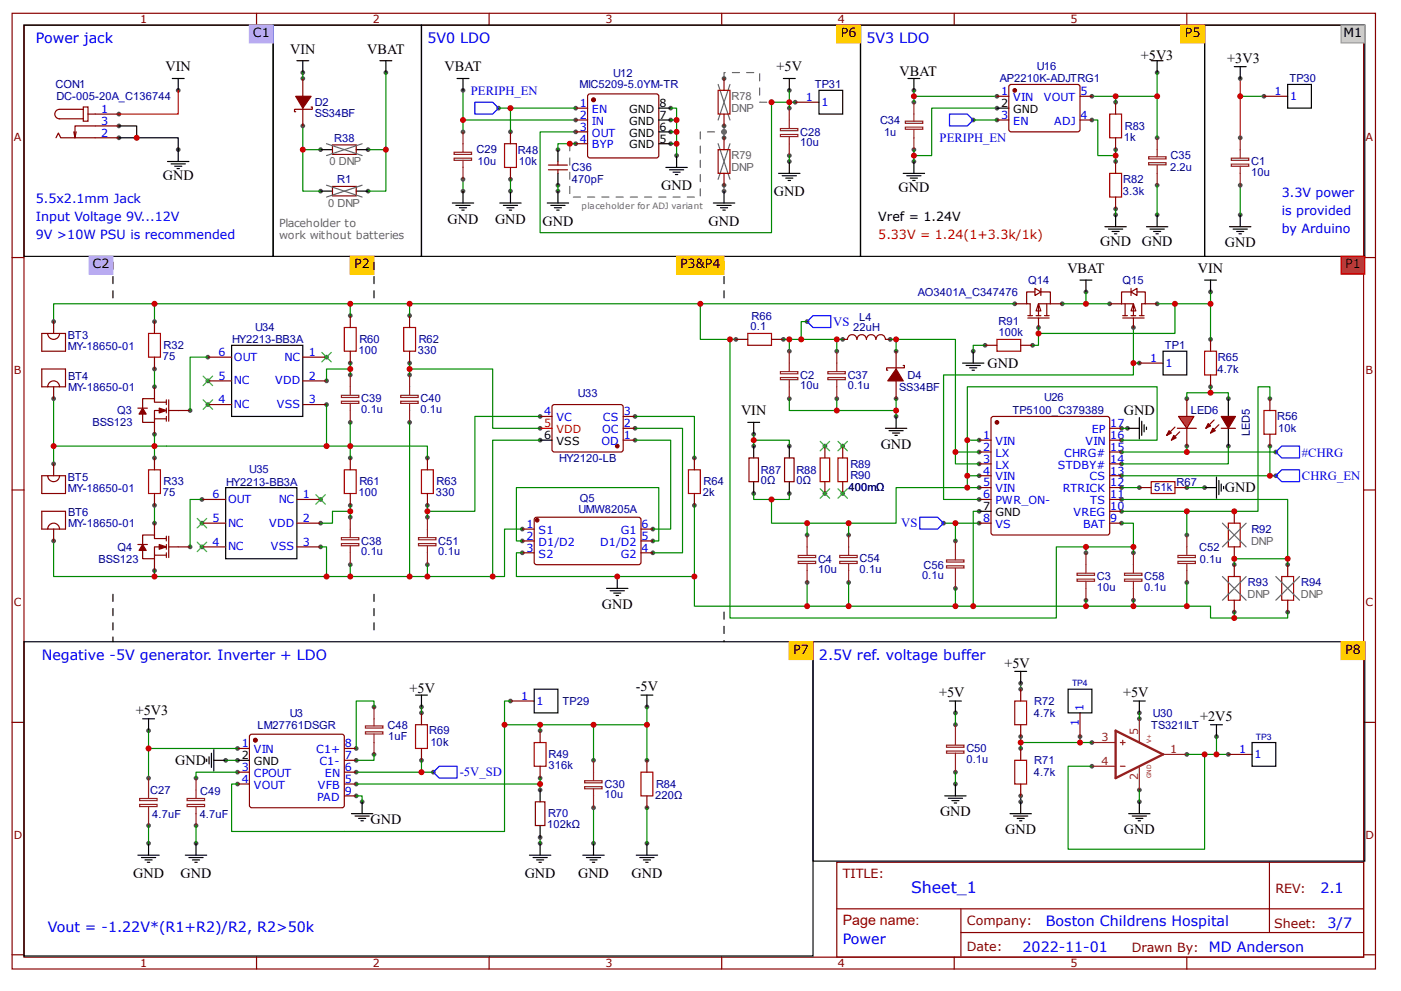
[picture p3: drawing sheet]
<svg xmlns="http://www.w3.org/2000/svg" width="297mm" height="210mm" viewBox="0 0 297 210" stroke-linecap="round" stroke-linejoin="round" font-family="sans-serif">
<defs><g id="words">
<text font-size="3.4" fill="#00f" x="193.2" y="189.4">Sheet_1</text>
<g font-size="3" fill="#00f">
<text x="7.6" y="9.1">Power jack</text>
<text x="90.6" y="9.1">5V0 LDO</text>
<text x="183.7" y="9.1">5V3 LDO</text>
<text x="8.9" y="139.9">Negative -5V generator. Inverter + LDO</text>
<text x="173.6" y="139.9">2.5V ref. voltage buffer</text>
<text x="280" y="189.6">2.1</text>
<text x="10.1" y="197.8">Vout = -1.22V*(R1+R2)/R2, R2&gt;50k</text>
<text x="221.8" y="196.4">Boston Childrens Hospital</text>
<text x="281.5" y="196.9">3/7</text>
<text x="178.7" y="200.3">Power</text>
<text x="216.8" y="201.9">2022-11-01</text>
<text x="256.3" y="201.9">MD Anderson</text>
</g>
<g font-size="3">
<text x="61.5" y="11.4">VIN</text>
<text x="77.9" y="11.4">VBAT</text>
<text x="35.1" y="15.2">VIN</text>
<text x="94.2" y="15.2">VBAT</text>
<text x="164.7" y="15.2">+5V</text>
<text x="190.7" y="16.2">VBAT</text>
<text x="241.9" y="12.6">+5V3</text>
<text x="260.2" y="13.4">+3V3</text>
<text x="34.5" y="38.3">GND</text>
<text x="140.2" y="40.3">GND</text>
<text x="164.1" y="41.5">GND</text>
<text x="190.5" y="40.8">GND</text>
<text x="94.9" y="47.4">GND</text>
<text x="105" y="47.4">GND</text>
<text x="115" y="47.9">GND</text>
<text x="150.2" y="47.9">GND</text>
<text x="233.3" y="52.1">GND</text>
<text x="242.1" y="52.1">GND</text>
<text x="259.7" y="52.5">GND</text>
<text x="226.3" y="57.9">VBAT</text>
<text x="254" y="57.9">VIN</text>
<text x="209.4" y="78.1">GND</text>
<text x="157.1" y="88.1">VIN</text>
<text x="238.3" y="88.1">GND</text>
<text x="186.7" y="95.2">GND</text>
<text x="259.7" y="104.5">GND</text>
<text x="127.6" y="129.2">GND</text>
<text x="213" y="141.7">+5V</text>
<text x="86.8" y="147">+5V</text>
<text x="134.8" y="146.7">-5V</text>
<text x="199.1" y="148">+5V</text>
<text x="238.1" y="148">+5V</text>
<text x="28.8" y="151.7">+5V3</text>
<text x="254.5" y="153">+2V5</text>
<text x="37.2" y="162.3">GND</text>
<text x="199.3" y="173.1">GND</text>
<text x="78.5" y="174.9">GND</text>
<text x="213.1" y="176.9">GND</text>
<text x="238.3" y="176.9">GND</text>
<text x="28.2" y="186.2">GND</text>
<text x="38.3" y="186.2">GND</text>
<text x="111.2" y="186.2">GND</text>
<text x="122.6" y="186.2">GND</text>
<text x="133.9" y="186.2">GND</text>
</g>
<text font-size="3" fill="#900" x="178.7" y="196.3">Page name:</text>
<g font-size="2.7">
<text x="53.6" y="7.9">C1</text>
<text x="178.3" y="7.9">P6</text>
<text x="251.2" y="7.9">P5</text>
<text x="284.9" y="7.9">M1</text>
<text x="186.2" y="46.8">Vref = 1.24V</text>
<text x="19.6" y="56.9">C2</text>
<text x="75.1" y="56.9">P2</text>
<text x="144.2" y="56.9">P3&amp;P4</text>
<text x="285.2" y="56.9">P1</text>
<text x="168.2" y="138.7">P7</text>
<text x="285.2" y="138.7">P8</text>
</g>
<g font-size="2.7" fill="#00f">
<text x="99.8" y="20.1">PERIPH_EN</text>
<text x="199.2" y="30.1">PERIPH_EN</text>
<text x="271.8" y="41.8">3.3V power</text>
<text x="7.6" y="46.8">Input Voltage 9V...12V</text>
<text x="7.6" y="43.1">5.5x2.1mm Jack</text>
<text x="271.8" y="45.6">is provided</text>
<text x="7.6" y="50.6">9V &gt;10W PSU is recommended</text>
<text x="271.8" y="49.4">by Arduino</text>
<text x="176.7" y="69.1">VS</text>
<text x="276" y="96.9">#CHRG</text>
<text x="276" y="101.8">CHRG_EN</text>
<text x="191.1" y="111.9">VS</text>
<text x="97.5" y="164.7">-5V_SD</text>
</g>
<text font-size="2.7" fill="#f00" x="186.2" y="50.6">5.33V = 1.24(1+3.3k/1k)</text>
<g font-size="2.7" fill="#800">
<text x="178.7" y="186.2">TITLE:</text>
<text x="270.4" y="189.6">REV:</text>
<text x="205" y="196.3">Company:</text>
<text x="270.1" y="196.8">Sheet:</text>
<text x="205" y="201.8">Date:</text>
<text x="240" y="201.9">Drawn By:</text>
</g>
<g font-size="2.3" fill="#800">
<text x="29.7" y="5">1</text>
<text x="79" y="5">2</text>
<text x="128.4" y="5">3</text>
<text x="177.7" y="5">4</text>
<text x="227" y="5">5</text>
<text x="2.9" y="30">A</text>
<text x="289.5" y="30">A</text>
<text x="2.9" y="79.3">B</text>
<text x="289.5" y="79.3">B</text>
<text x="2.9" y="128.6">C</text>
<text x="289.5" y="128.6">C</text>
<text x="2.9" y="177.9">D</text>
<text x="289.5" y="177.9">D</text>
<text x="29.7" y="205.2">1</text>
<text x="79" y="205.2">2</text>
<text x="128.4" y="205.2">3</text>
<text x="177.7" y="205.2">4</text>
<text x="227" y="205.2">5</text>
</g>
<g font-size="2.3" fill="#000080">
<text x="130" y="16.2">U12</text>
<text x="212" y="17.5">AP2210K-ADJTRG1</text>
<text x="219.8" y="14.9">U16</text>
<text x="273.4" y="17.5">TP30</text>
<text x="11.8" y="18.7">CON1</text>
<text x="11.9" y="21.2">DC-005-20A_C136744</text>
<text x="66.7" y="22.5">D2</text>
<text x="122.9" y="18.8">MIC5209-5.0YM-TR</text>
<text x="172.7" y="18.7">TP31</text>
<text x="66.7" y="24.8">SS34BF</text>
<text x="169.7" y="28.8">C28</text>
<text x="186.6" y="26.3">C34</text>
<text x="187.4" y="28.8">1u</text>
<text x="238.3" y="29.8">1k</text>
<text x="238.5" y="27.5">R83</text>
<text x="70.9" y="30">R38</text>
<text x="101" y="32.6">C29</text>
<text x="101.2" y="35.1">10u</text>
<text x="109.8" y="32.6">R48</text>
<text x="110" y="35.1">10k</text>
<text x="169.7" y="31">10u</text>
<text x="248.2" y="33.8">C35</text>
<text x="265.3" y="35.1">C1</text>
<text x="71.5" y="38.8">R1</text>
<text x="121.2" y="36.3">C36</text>
<text x="121.3" y="38.9">470pF</text>
<text x="238.1" y="41.4">3.3k</text>
<text x="238.2" y="38.8">R82</text>
<text x="248.1" y="36.3">2.2u</text>
<text x="265.3" y="37.3">10u</text>
<text x="194.6" y="62.7">AO3401A_C347476</text>
<text x="218" y="60.2">Q14</text>
<text x="238" y="60.3">Q15</text>
<text x="14.4" y="71.9">BT3</text>
<text x="54.1" y="70.2">U34</text>
<text x="159.1" y="70">0.1</text>
<text x="159.3" y="67.8">R66</text>
<text x="180.9" y="70.3">22uH</text>
<text x="182.2" y="68.1">L4</text>
<text x="211.7" y="71.2">100k</text>
<text x="211.7" y="69">R91</text>
<text x="14.4" y="74.2">MY-18650-01</text>
<text x="34.5" y="76.4">75</text>
<text x="34.7" y="74.1">R32</text>
<text x="49.2" y="72.8">HY2213-BB3A</text>
<text x="76" y="75.1">100</text>
<text x="76.2" y="72.8">R60</text>
<text x="88.6" y="75.1">330</text>
<text x="88.8" y="72.8">R62</text>
<text x="247" y="74.1">TP1</text>
<text x="258.2" y="76.6">R65</text>
<text x="14.4" y="80.6">BT4</text>
<text x="14.4" y="82.9">MY-18650-01</text>
<text x="169.7" y="82.6">10u</text>
<text x="169.7" y="80.4">C2</text>
<text x="179.7" y="82.6">0.1u</text>
<text x="179.7" y="80.3">C37</text>
<text x="190.6" y="82.9">SS34BF</text>
<text x="192.4" y="80.4">D4</text>
<text x="258.1" y="79.1">4.7k</text>
<text x="24.8" y="87.9">Q3</text>
<text x="76.6" y="87.7">0.1u</text>
<text x="76.6" y="85.4">C39</text>
<text x="89.2" y="87.7">0.1u</text>
<text x="89.2" y="85.4">C40</text>
<text x="122.5" y="84.1">U33</text>
<text x="214.6" y="87.9">TP5100_C379389</text>
<text x="221.4" y="85.2">U26</text>
<text x="252.5" y="87.9">LED6</text>
<text x="270.8" y="89.2">R56</text>
<text x="19.6" y="90.5">BSS123</text>
<text x="265" y="92.6" transform="rotate(-90 265 92.6)">LED5</text>
<text x="271" y="91.7">10k</text>
<text x="52.8" y="100.4">U35</text>
<text x="118.6" y="98">HY2120-LB</text>
<text x="161.3" y="100.5">R87</text>
<text x="168.9" y="100.5">R88</text>
<text x="180.3" y="99.2">R89</text>
<text x="180.3" y="101.7">R90</text>
<text x="14.4" y="104.4">MY-18650-01</text>
<text x="14.4" y="102.1">BT5</text>
<text x="34.5" y="105.3">75</text>
<text x="34.7" y="103">R33</text>
<text x="47.9" y="103">HY2213-BB3A</text>
<text x="76" y="105.3">100</text>
<text x="76.2" y="103">R61</text>
<text x="92.4" y="105.3">330</text>
<text x="92.6" y="103">R63</text>
<text x="123" y="106.6">Q5</text>
<text x="149" y="105.3">2k</text>
<text x="149.2" y="103">R64</text>
<text x="161.3" y="102.8">0Ω</text>
<text x="168.9" y="102.8">0Ω</text>
<text x="179.9" y="104.2">400mΩ</text>
<text x="244.7" y="104.3">51k</text>
<text x="249.5" y="103">R67</text>
<text x="14.4" y="111.8">MY-18650-01</text>
<text x="14.4" y="109.6">BT6</text>
<text x="122.7" y="108.9">UMW8205A</text>
<text x="265.3" y="113.1">R92</text>
<text x="20.9" y="119.4">BSS123</text>
<text x="24.9" y="116.8">Q4</text>
<text x="76.6" y="117.9">0.1u</text>
<text x="76.6" y="115.6">C38</text>
<text x="92.9" y="117.9">0.1u</text>
<text x="92.9" y="115.6">C51</text>
<text x="173.4" y="119.4">C4</text>
<text x="182.2" y="119.3">C54</text>
<text x="254.3" y="116.8">C52</text>
<text x="254.4" y="119.4">0.1u</text>
<text x="173.4" y="121.6">10u</text>
<text x="182.2" y="121.6">0.1u</text>
<text x="195.5" y="122.9">0.1u</text>
<text x="195.8" y="120.6">C56</text>
<text x="232.6" y="125.4">10u</text>
<text x="232.6" y="123.2">C3</text>
<text x="242.6" y="125.4">0.1u</text>
<text x="242.6" y="123.1">C58</text>
<text x="264.6" y="124.4">R93</text>
<text x="275.9" y="124.4">R94</text>
<text x="119.3" y="149.5">TP29</text>
<text x="219.3" y="149.5">R72</text>
<text x="54.6" y="154.6">LM27761DSGR</text>
<text x="61.4" y="152.1">U3</text>
<text x="82.2" y="154.6">C48</text>
<text x="91" y="155.8">R69</text>
<text x="219.2" y="152">4.7k</text>
<text x="244" y="154.6">TS321ILT</text>
<text x="244.4" y="152.1">U30</text>
<text x="82.3" y="157.1">1uF</text>
<text x="91.2" y="158.3">10k</text>
<text x="116.3" y="160.9">R49</text>
<text x="204.9" y="161.9">0.1u</text>
<text x="204.9" y="159.6">C50</text>
<text x="116.3" y="163.1">316k</text>
<text x="128.2" y="167.2">C30</text>
<text x="139.1" y="167.2">R84</text>
<text x="219.2" y="164.6">4.7k</text>
<text x="219.3" y="162.1">R71</text>
<text x="31.9" y="168.4">C27</text>
<text x="32.3" y="173.5">4.7uF</text>
<text x="42.3" y="173.5">4.7uF</text>
<text x="42.4" y="168.7">C49</text>
<text x="116.2" y="173.4">R70</text>
<text x="128.2" y="169.4">10u</text>
<text x="138.9" y="169.5">220Ω</text>
<text x="116" y="175.7">102kΩ</text>
</g>
<g font-size="2.3" fill="#00f">
<text x="21.4" y="24">1</text>
<text x="122.9" y="22.7">1</text>
<text x="125.5" y="24">EN</text>
<text x="170.9" y="21.4">1</text>
<text x="174.1" y="22.4">1</text>
<text x="212.3" y="20.2">1</text>
<text x="214.8" y="21.4">VIN</text>
<text x="221.3" y="21.4">VOUT</text>
<text x="229.1" y="20.2">5</text>
<text x="270.2" y="20.2">1</text>
<text x="273.5" y="21.2">1</text>
<text x="21.4" y="29">2</text>
<text x="21.4" y="26.5">3</text>
<text x="122.9" y="25.2">2</text>
<text x="122.9" y="27.7">3</text>
<text x="125.5" y="26.5">IN</text>
<text x="125.5" y="29">OUT</text>
<text x="212.3" y="25.2">3</text>
<text x="214.8" y="26.5">EN</text>
<text x="223.5" y="26.5">ADJ</text>
<text x="229.1" y="25.2">4</text>
<text x="122.9" y="30.2">4</text>
<text x="125.5" y="31.5">BYP</text>
<text x="46.3" y="75.5">6</text>
<text x="49.6" y="76.5">OUT</text>
<text x="60.3" y="76.5">NC</text>
<text x="65.5" y="75.5">1</text>
<text x="243.8" y="76.8">1</text>
<text x="247.1" y="77.8">1</text>
<text x="46.3" y="80.6">5</text>
<text x="49.6" y="81.6">NC</text>
<text x="58.3" y="81.6">VDD</text>
<text x="65.5" y="80.6">2</text>
<text x="46.3" y="85.6">4</text>
<text x="49.6" y="86.6">NC</text>
<text x="58.7" y="86.6">VSS</text>
<text x="65.5" y="85.6">3</text>
<text x="115.4" y="88.1">4</text>
<text x="118" y="89.4">VC</text>
<text x="127.8" y="89.4">CS</text>
<text x="132.3" y="88.1">3</text>
<text x="127.5" y="94.4">OD</text>
<text x="127.7" y="91.9">OC</text>
<text x="132.3" y="93.1">1</text>
<text x="132.3" y="90.6">2</text>
<text x="208.5" y="93.1">1</text>
<text x="208.5" y="95.7">2</text>
<text x="211" y="94.4">VIN</text>
<text x="230.2" y="94.4">VIN</text>
<text x="231.5" y="91.9">EP</text>
<text x="235.4" y="95.7">15</text>
<text x="235.4" y="93.1">16</text>
<text x="235.4" y="90.6">17</text>
<text x="208.5" y="98.2">3</text>
<text x="208.5" y="100.7">4</text>
<text x="211" y="96.9">LX</text>
<text x="211" y="99.4">LX</text>
<text x="211" y="101.9">VIN</text>
<text x="224.3" y="99.4">STDBY#</text>
<text x="225.6" y="96.9">CHRG#</text>
<text x="231" y="101.9">CS</text>
<text x="235.4" y="100.7">13</text>
<text x="235.4" y="98.2">14</text>
<text x="45.1" y="105.7">6</text>
<text x="48.4" y="106.7">OUT</text>
<text x="59.1" y="106.7">NC</text>
<text x="64.2" y="105.7">1</text>
<text x="208.5" y="103.2">5</text>
<text x="208.5" y="105.7">6</text>
<text x="211" y="104.5">VIN</text>
<text x="211" y="107">PWR_ON-</text>
<text x="225.4" y="104.5">RTRICK</text>
<text x="231.2" y="107">TS</text>
<text x="235.4" y="105.7">11</text>
<text x="235.4" y="103.2">12</text>
<text x="45.1" y="110.7">5</text>
<text x="48.4" y="111.8">NC</text>
<text x="57.1" y="111.8">VDD</text>
<text x="64.2" y="110.7">2</text>
<text x="111.6" y="112">1</text>
<text x="114.2" y="113.3">S1</text>
<text x="131.6" y="113.3">G1</text>
<text x="136" y="112">6</text>
<text x="208.5" y="110.7">8</text>
<text x="211" y="112">VS</text>
<text x="227.6" y="109.5">VREG</text>
<text x="229.6" y="112">BAT</text>
<text x="235.4" y="110.7">9</text>
<text x="235.4" y="108.2">10</text>
<text x="45.1" y="115.8">4</text>
<text x="48.4" y="116.8">NC</text>
<text x="57.4" y="116.8">VSS</text>
<text x="64.2" y="115.8">3</text>
<text x="111.6" y="114.5">2</text>
<text x="111.6" y="117">3</text>
<text x="114.2" y="115.8">D1/D2</text>
<text x="114.2" y="118.3">S2</text>
<text x="127.3" y="115.8">D1/D2</text>
<text x="131.6" y="118.3">G2</text>
<text x="136" y="117">4</text>
<text x="136" y="114.5">5</text>
<text x="110.5" y="148.5">1</text>
<text x="113.8" y="149.5">1</text>
<text x="228.7" y="154" transform="rotate(-90 228.7 154)">1</text>
<text x="229.7" y="150.7" transform="rotate(-90 229.7 150.7)">1</text>
<text x="51.2" y="158.5">1</text>
<text x="53.8" y="159.8">VIN</text>
<text x="67" y="159.8">C1+</text>
<text x="73.1" y="161.1">7</text>
<text x="73.1" y="158.5">8</text>
<text x="262.7" y="159.8">1</text>
<text x="266" y="160.8">1</text>
<text x="51.2" y="163.6">3</text>
<text x="51.2" y="166.1">4</text>
<text x="53.8" y="164.8">CPOUT</text>
<text x="53.8" y="167.4">VOUT</text>
<text x="67.4" y="167.4">VFB</text>
<text x="67.7" y="162.3">C1-</text>
<text x="68.9" y="164.8">EN</text>
<text x="73.1" y="166.1">5</text>
<text x="73.1" y="163.6">6</text>
<text x="67.3" y="169.9">PAD</text>
<text x="73.1" y="168.6">9</text>
</g>
<g font-size="2.3">
<text x="133.4" y="24">GND</text>
<text x="139.8" y="22.7">8</text>
<text x="212.3" y="22.7">2</text>
<text x="214.8" y="24">GND</text>
<text x="133.4" y="29">GND</text>
<text x="133.4" y="26.5">GND</text>
<text x="139.8" y="27.7">6</text>
<text x="139.8" y="25.2">7</text>
<text x="133.4" y="31.5">GND</text>
<text x="139.8" y="30.2">5</text>
<text x="115.4" y="93.1">6</text>
<text x="118" y="94.4">VSS</text>
<text x="208.5" y="108.2">7</text>
<text x="211" y="109.5">GND</text>
<text x="51.2" y="161.1">2</text>
<text x="53.8" y="162.3">GND</text>
</g>
<g font-size="2.3" fill="#666">
<text x="155.1" y="23.8">DNP</text>
<text x="155.1" y="21.2">R78</text>
<text x="69.8" y="35.1">0 DNP</text>
<text x="155.1" y="33.8">R79</text>
<text x="155.1" y="36.3">DNP</text>
<text x="69.5" y="43.9">0 DNP</text>
<text x="59.2" y="48.1">Placeholder to</text>
<text x="59.2" y="50.6">work without batteries</text>
<text x="265.2" y="115.6">DNP</text>
<text x="264.5" y="126.9">DNP</text>
<text x="275.8" y="126.9">DNP</text>
</g>
<g font-size="2.3" fill="#f00">
<text x="115.4" y="90.6">5</text>
<text x="118" y="91.9">VDD</text>
</g>
<g font-size="2.3" fill="#8d2323">
<text x="233.5" y="157.3">3</text>
<text x="241.3" y="156" transform="rotate(-90 241.3 156)">5</text>
<text x="248.1" y="159.8">1</text>
<text x="233.5" y="162.3">4</text>
<text x="241.3" y="165.6" transform="rotate(-90 241.3 165.6)">2</text>
</g>
<text font-size="1.8" fill="#666" x="123.3" y="44.3">placeholder for ADJ variant</text>
<g font-size="1.8" fill="#000080">
<text x="227.3" y="145.6">TP4</text>
<text x="266.3" y="156.9">TP3</text>
</g>
<g font-size="1.3" fill="#8d2323">
<text x="244.1" y="157.5" transform="rotate(-90 244.1 157.5)">V+</text>
<text x="244.1" y="165.1" transform="rotate(-90 244.1 165.1)">GND</text>
</g>
</g></defs>
<g fill="none" stroke="#800" stroke-width=".25">
<path d="M2.6 2.8h289v202.8h-289zM5.1 5.3h284v197.8h-284zM54.4 2.8v2.5M103.7 2.8v2.5M153 2.8v2.5M202.3 2.8v2.5M251.6 2.8v2.5M2.6 54.6h2.5M289.1 54.6h2.5M2.6 104h2.5M289.1 104h2.5M2.6 153.3h2.5"/>
<path d="M289.1 153.3h2.5M177.4 182.9h111.7v20.2h-111.7zM177.4 192.8h111.6M203.7 197.9h85.3M203.7 192.8v10.1M269.1 183v14.9M2.6 202.6h2.5M54.4 203.1v2.5M103.7 203.1v2.5M153 203.1v2.5M202.3 203.1v2.5M251.6 203.1v2.5"/>
<path d="M289.1 202.6h2.5"/>
</g>
<path d="M98.2 25.5h23.9M262.9 20.4h5.1M216.4 145v1.2M216.4 156.3v1.2" fill="none" stroke="#080" stroke-width=".25"/>
<circle cx="268" cy="20.4" r=".5" fill="#4f4f4f"/>
<path d="M268 20.4h5" fill="none" stroke="#800" stroke-width=".25"/>
<path d="M273 17.9h5v5h-5z" fill="none" stroke="#000" stroke-width=".25"/>
<circle cx="168.6" cy="21.7" r=".5" fill="#4f4f4f"/>
<path d="M168.6 21.7h5" fill="none" stroke="#800" stroke-width=".25"/>
<path d="M173.6 19.2h5.1v5h-5.1z" fill="none" stroke="#000" stroke-width=".25"/>
<path d="M98.2 19.2v8.8M98.2 38v2.6" fill="none" stroke="#080" stroke-width=".25"/>
<circle cx="167.3" cy="34.3" r=".5" fill="#4f4f4f"/>
<path d="M165.1 36.8h4.5M165.8 37.3h3.1M166.6 37.8h1.5M167.1 38.3h.5M167.3 34.3v2.5" fill="none" stroke="#000" stroke-width=".25"/>
<circle cx="167.3" cy="19.2" r=".5" fill="#4f4f4f"/>
<path d="M166.1 16.7h2.5M167.3 16.7v2.5" fill="none" stroke="#000" stroke-width=".25"/>
<circle cx="98.2" cy="19.2" r=".5" fill="#4f4f4f"/>
<path d="M96.9 16.7h2.5M98.2 16.7v2.5M5.1 136.2h167.3v66.6h-167.3zM172.4 136.2h117v46.5h-117zM216.4 168.9v1.2" fill="none" stroke="#000" stroke-width=".25"/>
<circle cx="216.4" cy="145" r=".5" fill="#4f4f4f"/>
<path d="M215.1 142.4h2.6M216.4 142.4v2.6" fill="none" stroke="#000" stroke-width=".25"/>
<path d="M215.1 161.3h2.6v5h-2.6z" fill="none" stroke="#a00000" stroke-width=".25"/>
<circle cx="216.4" cy="158.8" r=".5" fill="#4f4f4f"/>
<path d="M216.4 158.8v2.5" fill="none" stroke="#800" stroke-width=".25"/>
<circle cx="216.4" cy="168.9" r=".5" fill="#4f4f4f"/>
<path d="M216.4 166.3v2.6" fill="none" stroke="#800" stroke-width=".25"/>
<path d="M215.1 148.7h2.6v5.1h-2.6z" fill="none" stroke="#a00000" stroke-width=".25"/>
<circle cx="216.4" cy="146.2" r=".5" fill="#4f4f4f"/>
<path d="M216.4 146.2v2.5" fill="none" stroke="#800" stroke-width=".25"/>
<circle cx="216.4" cy="156.3" r=".5" fill="#4f4f4f"/>
<path d="M216.4 153.8v2.5" fill="none" stroke="#800" stroke-width=".25"/>
<path d="M5.1 5.3h52.8v49.1h-52.8zM89.4 5.3h93v49.1h-93z" fill="none" stroke="#000" stroke-width=".25"/>
<path d="M262.9 16.7v12.5" fill="none" stroke="#f00" stroke-width=".25"/>
<circle cx="262.9" cy="45.6" r=".5" fill="#4f4f4f"/>
<path d="M260.7 48.1h4.5M261.4 48.6h3.1M262.2 49.1h1.5M262.7 49.6h.5M262.9 45.6v2.5" fill="none" stroke="#000" stroke-width=".25"/>
<circle cx="262.9" cy="16.7" r=".5" fill="#4f4f4f"/>
<path d="M261.7 14.1h2.5M262.9 14.1v2.6" fill="none" stroke="#000" stroke-width=".25"/>
<circle cx="37.8" cy="19.2" r=".5" fill="#4f4f4f"/>
<path d="M36.5 16.7h2.5M37.8 16.7v2.5" fill="none" stroke="#000" stroke-width=".25"/>
<circle cx="98.2" cy="40.6" r=".5" fill="#4f4f4f"/>
<path d="M95.9 43.1h4.5M96.7 43.6h3M97.4 44.1h1.5M97.9 44.6h.5M98.2 40.6v2.5" fill="none" stroke="#000" stroke-width=".25"/>
<circle cx="37.8" cy="31.8" r=".5" fill="#4f4f4f"/>
<path d="M35.5 34.3h4.5M36.3 34.8h3M37 35.3h1.5M37.5 35.8h.5M37.8 31.7v2.6" fill="none" stroke="#000" stroke-width=".25"/>
<path d="M77.5 155.3h3.7v.4h-3.7zM77.5 154h3.7v.5h-3.7zM79.3 152.5v1.5M79.3 155.8v1.7" fill="none" stroke="#8d2323" stroke-width=".25"/>
<circle cx="79.3" cy="150" r=".5" fill="#4f4f4f"/>
<path d="M79.3 150v2.5" fill="none" stroke="#8d2323" stroke-width=".25"/>
<circle cx="79.3" cy="160.1" r=".5" fill="#4f4f4f"/>
<path d="M79.3 157.5v2.6M39.7 169.4h3.7v.5h-3.7zM39.7 170.7h3.7v.4h-3.7zM41.6 167.6v1.8M41.6 171.1v1.5" fill="none" stroke="#8d2323" stroke-width=".25"/>
<circle cx="41.6" cy="175.1" r=".5" fill="#4f4f4f"/>
<path d="M41.6 172.6v2.5" fill="none" stroke="#8d2323" stroke-width=".25"/>
<circle cx="41.6" cy="165.1" r=".5" fill="#4f4f4f"/>
<path d="M41.6 165.1v2.5" fill="none" stroke="#8d2323" stroke-width=".25"/>
<circle cx="91.9" cy="163.8" r=".5" fill="#4f4f4f"/>
<path d="M93.1 162.6h3.8v2.5h-3.8l-1.2-1.3z" fill="none" stroke="#00f" stroke-width=".25"/>
<circle cx="47.8" cy="161.3" r=".5" fill="#4f4f4f"/>
<path d="M44.8 159.8v3M45.3 159v4.6M43.8 161.1v.5M44.3 160.6v1.5M45.3 161.3h2.5" fill="none" stroke="#000" stroke-width=".25"/>
<path d="M200.7 158.1h3.7v.4h-3.7zM200.7 159.4h3.7v.4h-3.7zM202.6 156.3v1.7M202.6 159.8v1.5" fill="none" stroke="#8d2323" stroke-width=".25"/>
<circle cx="202.6" cy="163.8" r=".5" fill="#4f4f4f"/>
<path d="M202.6 161.3v2.5" fill="none" stroke="#8d2323" stroke-width=".25"/>
<circle cx="202.6" cy="153.8" r=".5" fill="#4f4f4f"/>
<path d="M202.6 153.8v2.5" fill="none" stroke="#8d2323" stroke-width=".25"/>
<circle cx="31.5" cy="155" r=".5" fill="#4f4f4f"/>
<path d="M30.2 152.5h2.6M31.5 152.5v2.5" fill="none" stroke="#000" stroke-width=".25"/>
<circle cx="137.2" cy="150" r=".5" fill="#4f4f4f"/>
<path d="M135.9 147.5h2.5M137.2 147.5v2.5" fill="none" stroke="#000" stroke-width=".25"/>
<path d="M210.2 88.6l.4-.2h24.4l.3 .5-.1 24.4-.4 .2-24.4-.1-.3-.4z" fill="none" stroke="#800" stroke-width=".25"/>
<circle cx="211.4" cy="89.6" r=".38" fill="#800" stroke="#800" stroke-width=".25"/>
<circle cx="207.6" cy="93.4" r=".5" fill="#4f4f4f"/>
<path d="M207.6 93.4h2.5" fill="none" stroke="#800" stroke-width=".25"/>
<circle cx="207.6" cy="95.9" r=".5" fill="#4f4f4f"/>
<path d="M207.6 95.9h2.5" fill="none" stroke="#800" stroke-width=".25"/>
<circle cx="207.6" cy="98.4" r=".5" fill="#4f4f4f"/>
<path d="M207.6 98.4h2.5" fill="none" stroke="#800" stroke-width=".25"/>
<circle cx="207.6" cy="100.9" r=".5" fill="#4f4f4f"/>
<path d="M207.6 100.9h2.5" fill="none" stroke="#800" stroke-width=".25"/>
<circle cx="207.6" cy="103.5" r=".5" fill="#4f4f4f"/>
<path d="M207.6 103.5h2.5" fill="none" stroke="#800" stroke-width=".25"/>
<circle cx="207.6" cy="106" r=".5" fill="#4f4f4f"/>
<path d="M207.6 106h2.5" fill="none" stroke="#800" stroke-width=".25"/>
<circle cx="207.6" cy="108.5" r=".5" fill="#4f4f4f"/>
<path d="M207.6 108.5h2.5" fill="none" stroke="#000" stroke-width=".25"/>
<circle cx="207.6" cy="111" r=".5" fill="#4f4f4f"/>
<path d="M207.6 111h2.5" fill="none" stroke="#800" stroke-width=".25"/>
<circle cx="237.8" cy="111" r=".5" fill="#4f4f4f"/>
<path d="M235.3 111h2.5" fill="none" stroke="#800" stroke-width=".25"/>
<circle cx="237.8" cy="108.5" r=".5" fill="#4f4f4f"/>
<path d="M235.3 108.5h2.5" fill="none" stroke="#800" stroke-width=".25"/>
<circle cx="237.8" cy="106" r=".5" fill="#4f4f4f"/>
<path d="M235.3 106h2.5" fill="none" stroke="#800" stroke-width=".25"/>
<circle cx="237.8" cy="103.5" r=".5" fill="#4f4f4f"/>
<path d="M235.3 103.5h2.5" fill="none" stroke="#800" stroke-width=".25"/>
<circle cx="237.8" cy="100.9" r=".5" fill="#4f4f4f"/>
<path d="M235.3 100.9h2.5" fill="none" stroke="#800" stroke-width=".25"/>
<circle cx="237.8" cy="98.4" r=".5" fill="#4f4f4f"/>
<path d="M235.3 98.4h2.5" fill="none" stroke="#800" stroke-width=".25"/>
<circle cx="237.8" cy="95.9" r=".5" fill="#4f4f4f"/>
<path d="M235.3 95.9h2.5" fill="none" stroke="#800" stroke-width=".25"/>
<circle cx="237.8" cy="93.4" r=".5" fill="#4f4f4f"/>
<path d="M235.3 93.4h2.5" fill="none" stroke="#800" stroke-width=".25"/>
<circle cx="237.8" cy="90.9" r=".5" fill="#4f4f4f"/>
<path d="M117.3 85.9h14.6l.2 .4v9.4l-.5 .2-14.3-.1-.3-.4v-9.1zM235.3 90.9h2.5" fill="none" stroke="#800" stroke-width=".25"/>
<circle cx="130.9" cy="94.6" r=".38" fill="#800" stroke="#800" stroke-width=".25"/>
<circle cx="134.6" cy="93.4" r=".5" fill="#4f4f4f"/>
<path d="M132.1 93.4h2.5" fill="none" stroke="#800" stroke-width=".25"/>
<circle cx="134.6" cy="90.9" r=".5" fill="#4f4f4f"/>
<path d="M132.1 90.9h2.5" fill="none" stroke="#800" stroke-width=".25"/>
<circle cx="134.6" cy="88.4" r=".5" fill="#4f4f4f"/>
<path d="M132.1 88.4h2.5" fill="none" stroke="#800" stroke-width=".25"/>
<circle cx="114.5" cy="88.4" r=".5" fill="#4f4f4f"/>
<path d="M114.5 88.4h2.5" fill="none" stroke="#800" stroke-width=".25"/>
<circle cx="114.5" cy="90.9" r=".5" fill="#4f4f4f"/>
<path d="M114.5 90.9h2.5" fill="none" stroke="#f00" stroke-width=".25"/>
<circle cx="114.5" cy="93.4" r=".5" fill="#4f4f4f"/>
<path d="M114.5 93.4h2.5" fill="none" stroke="#000" stroke-width=".25"/>
<g fill="#800" stroke="#800" stroke-width=".25">
<path d="M33.8 86.6l1.5 .5-1.5 .5z"/>
<path d="M30.2 86.6l.8 1.3h-1.5z"/>
</g>
<path d="M29.2 86.6h2M32.8 88.9h2.5M35.3 85.3h-2.5v-.7h-2.6v2M35.3 87.1h-2.5v2.5h-2.6v-1.7M35.3 84.8v1M35.3 86.6v1M35.3 88.4v1M35.8 84.8v4.6M35.8 87.1h2" fill="none" stroke="#800" stroke-width=".25"/>
<circle cx="32.8" cy="82.1" r=".5" fill="#4f4f4f"/>
<path d="M32.8 82.1v2.5" fill="none" stroke="#800" stroke-width=".25"/>
<circle cx="40.3" cy="87.1" r=".5" fill="#4f4f4f"/>
<path d="M37.8 87.1h2.5" fill="none" stroke="#800" stroke-width=".25"/>
<circle cx="32.8" cy="92.1" r=".5" fill="#4f4f4f"/>
<path d="M32.8 89.6v2.5M29.2 115.5h2M32.8 117.8h2.5M35.3 114.3h-2.5v-.8h-2.6v2M35.3 116h-2.5v2.5h-2.6v-1.7M35.3 113.8v1M35.3 115.5v1M35.3 117.3v1M35.8 113.8v4.5M35.8 116h2" fill="none" stroke="#800" stroke-width=".25"/>
<g fill="#800" stroke="#800" stroke-width=".25">
<path d="M33.8 115.5l1.5 .5-1.5 .5z"/>
<path d="M30.2 115.5l.8 1.3h-1.5z"/>
</g>
<circle cx="32.8" cy="111" r=".5" fill="#4f4f4f"/>
<path d="M32.8 111v2.5" fill="none" stroke="#800" stroke-width=".25"/>
<circle cx="40.3" cy="116" r=".5" fill="#4f4f4f"/>
<path d="M37.8 116h2.5" fill="none" stroke="#800" stroke-width=".25"/>
<circle cx="32.8" cy="121.1" r=".5" fill="#4f4f4f"/>
<path d="M32.8 118.5v2.6" fill="none" stroke="#800" stroke-width=".25"/>
<path d="M11.4 84.6v13.8" fill="none" stroke="#080" stroke-width=".25"/>
<path d="M73 69.5h2.5v5h-2.5z" fill="none" stroke="#a00000" stroke-width=".25"/>
<circle cx="74.3" cy="67" r=".5" fill="#4f4f4f"/>
<path d="M74.3 67v2.5" fill="none" stroke="#800" stroke-width=".25"/>
<circle cx="74.3" cy="77" r=".5" fill="#4f4f4f"/>
<path d="M74.3 74.5v2.5" fill="none" stroke="#800" stroke-width=".25"/>
<path d="M73 99.7h2.5v5h-2.5z" fill="none" stroke="#a00000" stroke-width=".25"/>
<circle cx="74.3" cy="97.2" r=".5" fill="#4f4f4f"/>
<path d="M74.3 97.2v2.5" fill="none" stroke="#800" stroke-width=".25"/>
<circle cx="74.3" cy="107.2" r=".5" fill="#4f4f4f"/>
<path d="M74.3 104.7v2.5" fill="none" stroke="#800" stroke-width=".25"/>
<path d="M72.4 114.1h3.7v.4h-3.7zM72.4 115.3h3.7v.5h-3.7zM74.3 112.3v1.7M74.3 115.8v1.5" fill="none" stroke="#8d2323" stroke-width=".25"/>
<circle cx="74.3" cy="119.8" r=".5" fill="#4f4f4f"/>
<path d="M74.3 117.3v2.5" fill="none" stroke="#8d2323" stroke-width=".25"/>
<circle cx="74.3" cy="109.7" r=".5" fill="#4f4f4f"/>
<path d="M72.4 83.9h3.7v.4h-3.7zM72.4 85.1h3.7v.5h-3.7zM74.3 82.1v1.7M74.3 85.6v1.5M74.3 109.7v2.6" fill="none" stroke="#8d2323" stroke-width=".25"/>
<circle cx="74.3" cy="89.6" r=".5" fill="#4f4f4f"/>
<path d="M74.3 87.1v2.5" fill="none" stroke="#8d2323" stroke-width=".25"/>
<circle cx="74.3" cy="79.6" r=".5" fill="#4f4f4f"/>
<path d="M74.3 79.5v2.6" fill="none" stroke="#8d2323" stroke-width=".25"/>
<path d="M74.3 67v-2.5h-62.9v3.7M74.3 77v2.5M11.4 94.6h62.9M74.3 89.6v7.6M11.4 114.8v7.5h62.9v-2.5M74.3 107.2v2.5" fill="none" stroke="#080" stroke-width=".25"/>
<path d="M85.6 69.5h2.5v5h-2.5z" fill="none" stroke="#a00000" stroke-width=".25"/>
<circle cx="86.8" cy="77" r=".5" fill="#4f4f4f"/>
<path d="M86.8 74.5v2.5" fill="none" stroke="#800" stroke-width=".25"/>
<circle cx="86.8" cy="67" r=".5" fill="#4f4f4f"/>
<path d="M86.8 67v2.5" fill="none" stroke="#800" stroke-width=".25"/>
<path d="M89.4 99.7h2.5v5h-2.5z" fill="none" stroke="#a00000" stroke-width=".25"/>
<circle cx="90.6" cy="107.2" r=".5" fill="#4f4f4f"/>
<path d="M90.6 104.7v2.5" fill="none" stroke="#800" stroke-width=".25"/>
<circle cx="90.6" cy="97.2" r=".5" fill="#4f4f4f"/>
<path d="M90.6 97.2v2.5" fill="none" stroke="#800" stroke-width=".25"/>
<path d="M85 83.9h3.7v.4h-3.7zM85 85.1h3.7v.5h-3.7zM86.8 82.1v1.7M86.8 85.6v1.5" fill="none" stroke="#8d2323" stroke-width=".25"/>
<circle cx="86.8" cy="89.6" r=".5" fill="#4f4f4f"/>
<path d="M86.8 87.1v2.5" fill="none" stroke="#8d2323" stroke-width=".25"/>
<circle cx="86.8" cy="79.6" r=".5" fill="#4f4f4f"/>
<path d="M86.8 79.5v2.6M88.7 114.1h3.7v.4h-3.7zM88.7 115.3h3.7v.5h-3.7zM90.6 112.3v1.7M90.6 115.8v1.5" fill="none" stroke="#8d2323" stroke-width=".25"/>
<circle cx="90.6" cy="119.8" r=".5" fill="#4f4f4f"/>
<path d="M90.6 117.3v2.5" fill="none" stroke="#8d2323" stroke-width=".25"/>
<circle cx="90.6" cy="109.7" r=".5" fill="#4f4f4f"/>
<path d="M90.6 109.7v2.6" fill="none" stroke="#8d2323" stroke-width=".25"/>
<path d="M74.3 64.5h12.5v2.5M86.8 78.3h17.7v12.6h10M86.8 77v2.5M74.3 94.6h16.3v2.6M86.8 89.6v32.7M114.5 88.4h-13.8v20.1h-10.1M114.5 93.4h-10v28.9h-13.9M90.6 119.8v2.5h-16.3M90.6 107.2v2.5" fill="none" stroke="#080" stroke-width=".25"/>
<path d="M113.3 110l.5-.3 21.9 .1 .2 .4-.1 9.4-.4 .2-21.9-.1-.2-.4z" fill="none" stroke="#800" stroke-width=".25"/>
<circle cx="113.9" cy="110.4" r=".38" fill="#800" stroke="#800" stroke-width=".25"/>
<circle cx="110.7" cy="112.3" r=".5" fill="#4f4f4f"/>
<path d="M110.7 112.3h2.6" fill="none" stroke="#800" stroke-width=".25"/>
<circle cx="110.7" cy="114.8" r=".5" fill="#4f4f4f"/>
<path d="M110.7 114.8h2.6" fill="none" stroke="#800" stroke-width=".25"/>
<circle cx="110.7" cy="117.3" r=".5" fill="#4f4f4f"/>
<path d="M110.7 117.3h2.6" fill="none" stroke="#800" stroke-width=".25"/>
<circle cx="138.4" cy="117.3" r=".5" fill="#4f4f4f"/>
<path d="M135.9 117.3h2.5" fill="none" stroke="#800" stroke-width=".25"/>
<circle cx="138.4" cy="114.8" r=".5" fill="#4f4f4f"/>
<path d="M135.9 114.8h2.5" fill="none" stroke="#800" stroke-width=".25"/>
<circle cx="138.4" cy="112.3" r=".5" fill="#4f4f4f"/>
<path d="M135.9 112.3h2.5" fill="none" stroke="#800" stroke-width=".25"/>
<path d="M134.6 93.4h7.6v18.9h-3.8M134.6 90.9h10.1v26.4h-6.3M110.7 112.3h-3.7v10h-2.5M110.7 117.3h-1.2v5h37.7v6.3h23.9v-5" fill="none" stroke="#080" stroke-width=".25"/>
<path d="M146 99.7h2.5v5h-2.5z" fill="none" stroke="#a00000" stroke-width=".25"/>
<circle cx="147.2" cy="107.2" r=".5" fill="#4f4f4f"/>
<path d="M147.2 104.7v2.5" fill="none" stroke="#800" stroke-width=".25"/>
<circle cx="147.2" cy="97.2" r=".5" fill="#4f4f4f"/>
<path d="M147.2 97.2v2.5" fill="none" stroke="#800" stroke-width=".25"/>
<path d="M86.8 64.5h61.7v7.5h7.5M134.6 88.4h12.6v8.8M147.2 107.2v15.1" fill="none" stroke="#080" stroke-width=".25"/>
<circle cx="260.4" cy="84.6" r=".5" fill="#4f4f4f"/>
<path d="M260.4 84.6v3.8" fill="none" stroke="#000" stroke-width=".25"/>
<circle cx="260.4" cy="94.6" r=".5" fill="#4f4f4f"/>
<path d="M260.4 90.9v3.7" fill="none" stroke="#000" stroke-width=".25"/>
<g fill="#800" stroke="#800" stroke-width=".25">
<path d="M258.9 88.4h3l-1.5 2.5z"/>
<path d="M257.2 90.9l.5 .5-1 .5z"/>
<path d="M256.2 89.9l.5 .5-1 .5z"/>
</g>
<path d="M257.4 89.1l-1.7 1.8M258.4 90.1l-1.7 1.8M258.9 90.9h3" fill="none" stroke="#800" stroke-width=".25"/>
<path d="M249.9 88.4h3.2l-1.5 2.5z" fill="#f60" stroke="#800" stroke-width=".25"/>
<path d="M249.6 90.9h4" fill="none" stroke="#800" stroke-width=".25"/>
<circle cx="251.6" cy="84.6" r=".5" fill="#4f4f4f"/>
<path d="M249.1 90.6l-1.8 1.8M250.1 91.6l-1.7 1.8M251.6 84.6v3.8" fill="none" stroke="#800" stroke-width=".25"/>
<circle cx="251.6" cy="94.6" r=".5" fill="#4f4f4f"/>
<path d="M251.6 90.9v3.7" fill="none" stroke="#800" stroke-width=".25"/>
<g fill="#800" stroke="#800" stroke-width=".25">
<path d="M247.9 91.4l.5 .5-1.1 .5z"/>
<path d="M248.9 92.4l.5 .5-1 .5z"/>
</g>
<path d="M255.4 74.5h2.5v5h-2.5z" fill="none" stroke="#a00000" stroke-width=".25"/>
<circle cx="256.7" cy="72" r=".5" fill="#4f4f4f"/>
<path d="M256.7 72v2.5" fill="none" stroke="#800" stroke-width=".25"/>
<circle cx="256.7" cy="82.1" r=".5" fill="#4f4f4f"/>
<path d="M256.7 79.5v2.6" fill="none" stroke="#800" stroke-width=".25"/>
<circle cx="256.7" cy="61.9" r=".5" fill="#4f4f4f"/>
<path d="M255.4 59.4h2.5M256.7 59.4v2.5" fill="none" stroke="#000" stroke-width=".25"/>
<path d="M251.6 94.6v1.3h-13.8M260.4 94.6v3.8h-22.6" fill="none" stroke="#080" stroke-width=".25"/>
<circle cx="239" cy="90.9" r=".5" fill="#4f4f4f"/>
<path d="M239 90.9h2.6M241.6 88.6v4.5M242.1 89.4v3M242.6 90.1v1.5M243.1 90.6v.5" fill="none" stroke="#000" stroke-width=".25"/>
<circle cx="188.7" cy="72" r=".5" fill="#4f4f4f"/>
<path d="M187.7 72h1" fill="none" stroke="#800" stroke-width=".25"/>
<circle cx="178.7" cy="72" r=".5" fill="#4f4f4f"/>
<path d="M178.7 72h1a1.01 1.01 0 0 1 1-1 1.01 1.01 0 0 1 1 1M181.7 72a1.01 1.01 0 0 1 1-1 1.01 1.01 0 0 1 1 1M183.7 72a1.01 1.01 0 0 1 1-1 1.01 1.01 0 0 1 1 1M185.7 72a1.01 1.01 0 0 1 1-1 1.01 1.01 0 0 1 1 1" fill="none" stroke="#800" stroke-width=".25"/>
<path d="M158.5 70.7h5.1v2.6h-5.1z" fill="none" stroke="#a00000" stroke-width=".25"/>
<circle cx="166.1" cy="72" r=".5" fill="#4f4f4f"/>
<path d="M163.6 72h2.5" fill="none" stroke="#800" stroke-width=".25"/>
<circle cx="156" cy="72" r=".5" fill="#4f4f4f"/>
<path d="M156 72h2.5" fill="none" stroke="#800" stroke-width=".25"/>
<path d="M249.7 117.8h3.7v.5h-3.7zM249.7 119.1h3.7v.5h-3.7zM251.6 116v1.8M251.6 119.6v1.5" fill="none" stroke="#8d2323" stroke-width=".25"/>
<circle cx="251.6" cy="123.6" r=".5" fill="#4f4f4f"/>
<path d="M251.6 121.1v2.5" fill="none" stroke="#8d2323" stroke-width=".25"/>
<circle cx="251.6" cy="113.5" r=".5" fill="#4f4f4f"/>
<path d="M251.6 113.5v2.5" fill="none" stroke="#8d2323" stroke-width=".25"/>
<circle cx="255.4" cy="103.5" r=".5" fill="#4f4f4f"/>
<path d="M255.4 103.5h2.5M257.9 101.2v4.5M258.4 101.9v3.1M258.9 102.7v1.5M259.4 103.2v.5" fill="none" stroke="#000" stroke-width=".25"/>
<path d="M244.1 102.2h5v2.5h-5z" fill="none" stroke="#a00000" stroke-width=".25"/>
<circle cx="251.6" cy="103.5" r=".5" fill="#4f4f4f"/>
<path d="M249.1 103.5h2.5" fill="none" stroke="#800" stroke-width=".25"/>
<circle cx="241.6" cy="103.5" r=".5" fill="#4f4f4f"/>
<path d="M241.6 103.5h2.5" fill="none" stroke="#800" stroke-width=".25"/>
<path d="M237.8 108.5h13.8v5M237.8 106h35.2v12.5M237.8 103.5h3.8" fill="none" stroke="#080" stroke-width=".25"/>
<circle cx="159.8" cy="92.1" r=".5" fill="#4f4f4f"/>
<path d="M158.5 89.6h2.6M159.8 89.6v2.5" fill="none" stroke="#000" stroke-width=".25"/>
<path d="M178 117.8h3.7v.5h-3.7zM178 119.1h3.7v.5h-3.7zM179.9 116v1.8M179.9 119.6v1.5" fill="none" stroke="#8d2323" stroke-width=".25"/>
<circle cx="179.9" cy="123.6" r=".5" fill="#4f4f4f"/>
<path d="M179.9 121.1v2.5" fill="none" stroke="#8d2323" stroke-width=".25"/>
<circle cx="179.9" cy="113.5" r=".5" fill="#4f4f4f"/>
<path d="M179.9 113.5v2.5" fill="none" stroke="#8d2323" stroke-width=".25"/>
<path d="M166.1 72h12.6M179.9 123.6v5" fill="none" stroke="#080" stroke-width=".25"/>
<circle cx="230.2" cy="61.9" r=".5" fill="#4f4f4f"/>
<path d="M229 59.4h2.5M230.2 59.4v2.5" fill="none" stroke="#000" stroke-width=".25"/>
<path d="M207.6 95.9h-5v2.5h5M207.6 93.4h-2.5v10.1h2.5M200.1 111h7.5" fill="none" stroke="#080" stroke-width=".25"/>
<circle cx="200.1" cy="111" r=".5" fill="#4f4f4f"/>
<path d="M195 109.7h3.8l1.3 1.3-1.3 1.3h-3.8z" fill="none" stroke="#00f" stroke-width=".25"/>
<circle cx="171.1" cy="68.2" r=".5" fill="#4f4f4f"/>
<path d="M171.1 68.2l1.3-1.2h3.8v2.5h-3.8z" fill="none" stroke="#00f" stroke-width=".25"/>
<circle cx="190" cy="84.6" r=".5" fill="#4f4f4f"/>
<path d="M190 80.8v3.8" fill="none" stroke="#800" stroke-width=".25"/>
<circle cx="190" cy="74.5" r=".5" fill="#4f4f4f"/>
<path d="M190 74.5v3.8M191.5 77.5h.3v.5h-3.8v.5h.2" fill="none" stroke="#800" stroke-width=".25"/>
<path d="M190 78.3l1.5 2.5h-3.3z" fill="#800" stroke="#800" stroke-width=".25"/>
<circle cx="190" cy="88.4" r=".5" fill="#4f4f4f"/>
<path d="M187.7 90.9h4.6M188.5 91.4h3M189.2 91.9h1.5M189.7 92.4h.5M190 88.4v2.5" fill="none" stroke="#000" stroke-width=".25"/>
<path d="M190 72v2.5M207.6 108.5h-1.3v20.1h-35.2" fill="none" stroke="#080" stroke-width=".25"/>
<path d="M240.3 119.8v1.8M238.4 121.6h3.7v.5h-3.7zM238.4 122.9h3.7v.4h-3.7zM240.3 123.3v1.5" fill="none" stroke="#8d2323" stroke-width=".25"/>
<circle cx="240.3" cy="127.3" r=".5" fill="#4f4f4f"/>
<path d="M240.3 124.8v2.5" fill="none" stroke="#8d2323" stroke-width=".25"/>
<circle cx="240.3" cy="117.3" r=".5" fill="#4f4f4f"/>
<path d="M240.3 117.3v2.5" fill="none" stroke="#8d2323" stroke-width=".25"/>
<path d="M154.8 72v59.1h69.2v-15.1h16.3M230.2 116v1.3M237.8 111h2.5v6.3" fill="none" stroke="#080" stroke-width=".25"/>
<circle cx="130.9" cy="122.3" r=".5" fill="#4f4f4f"/>
<path d="M128.6 124.8h4.5M129.4 125.3h3M130.1 125.8h1.5M130.6 126.3h.5M130.9 122.3v2.5" fill="none" stroke="#000" stroke-width=".25"/>
<circle cx="270.5" cy="95.9" r=".5" fill="#4f4f4f"/>
<path d="M271.8 94.6h3.7v2.6h-3.7l-1.3-1.3z" fill="none" stroke="#00f" stroke-width=".25"/>
<path d="M240.3 127.3v1.3h-34" fill="none" stroke="#080" stroke-width=".25"/>
<path d="M49.1 73.3h15.1v15.1h-15.1z" fill="none" stroke="#000" stroke-width=".25"/>
<circle cx="69.2" cy="75.8" r=".5" fill="#4f4f4f"/>
<path d="M64.2 75.8h5" fill="none" stroke="#800" stroke-width=".25"/>
<circle cx="69.2" cy="80.8" r=".5" fill="#4f4f4f"/>
<path d="M64.2 80.8h5" fill="none" stroke="#800" stroke-width=".25"/>
<circle cx="69.2" cy="85.8" r=".5" fill="#4f4f4f"/>
<path d="M64.2 85.8h5" fill="none" stroke="#800" stroke-width=".25"/>
<circle cx="44.1" cy="85.8" r=".5" fill="#4f4f4f"/>
<path d="M44.1 85.8h5" fill="none" stroke="#800" stroke-width=".25"/>
<circle cx="44.1" cy="80.8" r=".5" fill="#4f4f4f"/>
<path d="M44.1 80.8h5" fill="none" stroke="#800" stroke-width=".25"/>
<circle cx="44.1" cy="75.8" r=".5" fill="#4f4f4f"/>
<path d="M44.1 75.8h5" fill="none" stroke="#800" stroke-width=".25"/>
<path d="M47.8 103.5h15.1v15h-15.1z" fill="none" stroke="#000" stroke-width=".25"/>
<circle cx="68" cy="106" r=".5" fill="#4f4f4f"/>
<path d="M62.9 106h5.1" fill="none" stroke="#800" stroke-width=".25"/>
<circle cx="68" cy="111" r=".5" fill="#4f4f4f"/>
<path d="M62.9 111h5.1" fill="none" stroke="#800" stroke-width=".25"/>
<circle cx="68" cy="116" r=".5" fill="#4f4f4f"/>
<path d="M62.9 116h5.1" fill="none" stroke="#800" stroke-width=".25"/>
<circle cx="42.8" cy="116" r=".5" fill="#4f4f4f"/>
<path d="M42.8 116h5" fill="none" stroke="#800" stroke-width=".25"/>
<circle cx="42.8" cy="111" r=".5" fill="#4f4f4f"/>
<path d="M42.8 111h5" fill="none" stroke="#800" stroke-width=".25"/>
<circle cx="42.8" cy="106" r=".5" fill="#4f4f4f"/>
<path d="M42.8 106h5" fill="none" stroke="#800" stroke-width=".25"/>
<path d="M262.9 39.3v6.3M32.8 64.5v3.7M32.8 78.3v3.8M44.1 75.8h-3.8v11.3M74.3 78.3h-5.1v2.5M32.8 92.1v5.1M69.2 85.8v8.8M32.8 107.2v3.8M42.8 106h-2.5v10M68 116h1.2v6.3M74.3 108.5h-3.8v2.5h-2.5M32.8 121.1v1.2" fill="none" stroke="#080" stroke-width=".25"/>
<circle cx="64.2" cy="15.4" r=".5" fill="#4f4f4f"/>
<path d="M62.9 12.9h2.6M64.2 12.9v2.5" fill="none" stroke="#000" stroke-width=".25"/>
<circle cx="81.8" cy="15.4" r=".5" fill="#4f4f4f"/>
<path d="M80.6 12.9h2.5M81.8 12.9v2.5" fill="none" stroke="#000" stroke-width=".25"/>
<circle cx="78" cy="31.8" r=".5" fill="#4f4f4f"/>
<path d="M75.5 31.7h2.5" fill="none" stroke="#000" stroke-width=".25"/>
<circle cx="68" cy="31.8" r=".5" fill="#4f4f4f"/>
<path d="M68 31.7h2.5" fill="none" stroke="#000" stroke-width=".25"/>
<path d="M70.5 30.7h5v2.1h-5z" fill="none" stroke="#800" stroke-width=".25"/>
<circle cx="78" cy="40.6" r=".5" fill="#4f4f4f"/>
<path d="M75.5 40.6h2.5" fill="none" stroke="#000" stroke-width=".25"/>
<circle cx="68" cy="40.6" r=".5" fill="#4f4f4f"/>
<path d="M68 40.6h2.5" fill="none" stroke="#000" stroke-width=".25"/>
<path d="M70.5 39.5h5v2.1h-5z" fill="none" stroke="#800" stroke-width=".25"/>
<path d="M81.8 15.4v16.3h-3.8M64.2 26.7v13.9h3.8M81.8 31.7v8.9h-3.8M240.3 69.5v10h-40.2v26.5h7.5M190 84.6v3.8M110.7 114.8h-1.2v-11.3h30.2v11.3h-1.3M205.1 100.9h2.5" fill="none" stroke="#080" stroke-width=".25"/>
<path d="M69.2 30.5l7.6 2.5M69.2 39.3l7.6 2.5M76.8 30.5l-7.6 2.5M76.8 39.3l-7.6 2.5" fill="none" stroke="#666" stroke-width=".25"/>
<g fill="#000" stroke="#3c3" stroke-width=".25">
<path d="M43.1 79.8l2 2zM45.1 79.8l-2 2z"/>
<path d="M68.2 74.8l2 2zM68.2 76.8l2-2z"/>
<path d="M43.1 84.8l2 2zM45.1 84.8l-2 2z"/>
<path d="M41.8 110l2 2zM43.8 110l-2 2z"/>
<path d="M41.8 115l2 2zM43.8 115l-2 2z"/>
<path d="M67 105l2 2zM69 105l-2 2z"/>
</g>
<path d="M31.5 70.7h2.5v5.1h-2.5z" fill="none" stroke="#a00000" stroke-width=".25"/>
<circle cx="32.8" cy="68.2" r=".5" fill="#4f4f4f"/>
<path d="M32.8 68.2v2.5" fill="none" stroke="#800" stroke-width=".25"/>
<circle cx="32.8" cy="78.3" r=".5" fill="#4f4f4f"/>
<path d="M32.8 75.8v2.5" fill="none" stroke="#800" stroke-width=".25"/>
<path d="M31.5 99.7h2.5v5h-2.5z" fill="none" stroke="#a00000" stroke-width=".25"/>
<circle cx="32.8" cy="97.2" r=".5" fill="#4f4f4f"/>
<path d="M32.8 97.2v2.5" fill="none" stroke="#800" stroke-width=".25"/>
<circle cx="32.8" cy="107.2" r=".5" fill="#4f4f4f"/>
<path d="M32.8 104.7v2.5" fill="none" stroke="#800" stroke-width=".25"/>
<path d="M200.7 118.8h3.7v.4h-3.7zM202.6 117.3v1.5M200.7 120.1h3.7v.4h-3.7zM202.6 120.6v1.7" fill="none" stroke="#8d2323" stroke-width=".25"/>
<circle cx="202.6" cy="114.8" r=".5" fill="#4f4f4f"/>
<path d="M202.6 114.8v2.5" fill="none" stroke="#8d2323" stroke-width=".25"/>
<circle cx="202.6" cy="124.8" r=".5" fill="#4f4f4f"/>
<path d="M165.5 78.8h3.7v.5h-3.7zM167.3 77v1.8M165.5 80.1h3.7v.5h-3.7zM167.3 80.6v1.5M202.6 122.3v2.5" fill="none" stroke="#8d2323" stroke-width=".25"/>
<path d="M167.3 72v2.5M188.7 72h13.9v23.9M202.6 111v3.8M202.6 124.8v3.8" fill="none" stroke="#080" stroke-width=".25"/>
<circle cx="167.3" cy="84.6" r=".5" fill="#4f4f4f"/>
<path d="M167.3 82.1v2.5" fill="none" stroke="#8d2323" stroke-width=".25"/>
<circle cx="167.3" cy="74.5" r=".5" fill="#4f4f4f"/>
<path d="M167.3 74.5v2.5M230.2 119.8v1.8M228.4 121.6h3.7v.5h-3.7zM228.4 122.9h3.7v.4h-3.7zM230.2 123.3v1.5" fill="none" stroke="#8d2323" stroke-width=".25"/>
<circle cx="230.2" cy="127.3" r=".5" fill="#4f4f4f"/>
<path d="M230.2 124.8v2.5" fill="none" stroke="#8d2323" stroke-width=".25"/>
<circle cx="230.2" cy="117.3" r=".5" fill="#4f4f4f"/>
<path d="M261.1 33.6h3.7v.4h-3.7zM261.1 34.8h3.7v.5h-3.7zM262.9 31.7v1.8M262.9 35.3v1.5M230.2 117.3v2.5" fill="none" stroke="#8d2323" stroke-width=".25"/>
<circle cx="262.9" cy="39.3" r=".5" fill="#4f4f4f"/>
<path d="M262.9 36.8v2.5" fill="none" stroke="#8d2323" stroke-width=".25"/>
<circle cx="262.9" cy="29.2" r=".5" fill="#4f4f4f"/>
<path d="M262.9 29.2v2.5M169.2 117.8h3.7v.5h-3.7zM169.2 119.1h3.7v.5h-3.7zM171.1 116v1.8M171.1 119.6v1.5" fill="none" stroke="#8d2323" stroke-width=".25"/>
<circle cx="171.1" cy="123.6" r=".5" fill="#4f4f4f"/>
<path d="M171.1 121.1v2.5" fill="none" stroke="#8d2323" stroke-width=".25"/>
<circle cx="171.1" cy="113.5" r=".5" fill="#4f4f4f"/>
<path d="M171.1 113.5v2.5" fill="none" stroke="#8d2323" stroke-width=".25"/>
<circle cx="54.1" cy="157" r=".38" fill="#800" stroke="#800" stroke-width=".25"/>
<path d="M52.9 156l.5-.2h19.4l.2 .5-.1 14.8-.4 .3-19.4-.1-.2-.4z" fill="none" stroke="#800" stroke-width=".25"/>
<circle cx="50.4" cy="158.8" r=".5" fill="#4f4f4f"/>
<path d="M50.4 158.8h2.5" fill="none" stroke="#800" stroke-width=".25"/>
<circle cx="50.4" cy="161.3" r=".5" fill="#4f4f4f"/>
<path d="M50.4 161.3h2.5" fill="none" stroke="#000" stroke-width=".25"/>
<circle cx="50.4" cy="163.8" r=".5" fill="#4f4f4f"/>
<path d="M50.4 163.8h2.5" fill="none" stroke="#800" stroke-width=".25"/>
<circle cx="50.4" cy="166.3" r=".5" fill="#4f4f4f"/>
<path d="M50.4 166.3h2.5" fill="none" stroke="#800" stroke-width=".25"/>
<circle cx="75.5" cy="166.3" r=".5" fill="#4f4f4f"/>
<path d="M73 166.3h2.5" fill="none" stroke="#800" stroke-width=".25"/>
<circle cx="75.5" cy="163.8" r=".5" fill="#4f4f4f"/>
<path d="M73 163.8h2.5" fill="none" stroke="#800" stroke-width=".25"/>
<circle cx="75.5" cy="161.3" r=".5" fill="#4f4f4f"/>
<path d="M73 161.3h2.5" fill="none" stroke="#800" stroke-width=".25"/>
<circle cx="75.5" cy="158.8" r=".5" fill="#4f4f4f"/>
<path d="M73 158.8h2.5" fill="none" stroke="#800" stroke-width=".25"/>
<circle cx="75.5" cy="168.9" r=".5" fill="#4f4f4f"/>
<path d="M73 168.9h2.5" fill="none" stroke="#800" stroke-width=".25"/>
<path d="M50.4 158.8h-18.9v6.3M47.8 161.3h2.6M75.5 163.8h16.4" fill="none" stroke="#080" stroke-width=".25"/>
<circle cx="41.6" cy="178.9" r=".5" fill="#4f4f4f"/>
<path d="M41.6 178.9v2.5M39.3 181.4h4.5M40 181.9h3.1M40.8 182.4h1.5M41.3 182.9h.5" fill="none" stroke="#000" stroke-width=".25"/>
<path d="M79.3 150v-1.3h-3.8v10.1M50.4 163.8h-8.8v1.3M79.3 160.1v1.2h-3.8" fill="none" stroke="#080" stroke-width=".25"/>
<path d="M113.3 157.5h2.5v5.1h-2.5z" fill="none" stroke="#a00000" stroke-width=".25"/>
<circle cx="114.5" cy="155" r=".5" fill="#4f4f4f"/>
<path d="M114.5 155v2.5" fill="none" stroke="#800" stroke-width=".25"/>
<circle cx="114.5" cy="165.1" r=".5" fill="#4f4f4f"/>
<path d="M114.5 162.6v2.5" fill="none" stroke="#800" stroke-width=".25"/>
<path d="M29.6 169.4h3.7v.5h-3.7zM29.6 170.7h3.7v.4h-3.7zM31.5 167.6v1.8M31.5 171.1v1.5" fill="none" stroke="#8d2323" stroke-width=".25"/>
<circle cx="31.5" cy="175.1" r=".5" fill="#4f4f4f"/>
<path d="M31.5 172.6v2.5" fill="none" stroke="#8d2323" stroke-width=".25"/>
<circle cx="31.5" cy="165.1" r=".5" fill="#4f4f4f"/>
<path d="M31.5 165.1v2.5" fill="none" stroke="#8d2323" stroke-width=".25"/>
<circle cx="31.5" cy="178.9" r=".5" fill="#4f4f4f"/>
<path d="M31.5 178.9v2.5M29.2 181.4h4.6M30 181.9h3M30.7 182.4h1.6M31.2 182.9h.5" fill="none" stroke="#000" stroke-width=".25"/>
<path d="M31.5 175.1v3.8" fill="none" stroke="#080" stroke-width=".25"/>
<circle cx="114.5" cy="178.9" r=".5" fill="#4f4f4f"/>
<path d="M114.5 178.9v2.5M112.3 181.4h4.5M113 181.9h3M113.8 182.4h1.5M114.3 182.9h.5" fill="none" stroke="#000" stroke-width=".25"/>
<circle cx="125.8" cy="178.9" r=".5" fill="#4f4f4f"/>
<path d="M125.8 178.9v2.5M123.6 181.4h4.5M124.3 181.9h3M125.1 182.4h1.5M125.6 182.9h.5" fill="none" stroke="#000" stroke-width=".25"/>
<path d="M114.5 155v-1.2h-7.5v22.6h-34M75.5 166.3h39M114.5 165.1v2.5M114.5 177.7v1.2M125.8 171.4v7.5" fill="none" stroke="#080" stroke-width=".25"/>
<circle cx="76.8" cy="170.1" r=".5" fill="#4f4f4f"/>
<path d="M74.5 172.6h4.5M75.3 173.1h3M76 173.6h1.5M76.5 174.1h.5M76.8 170.1v2.5" fill="none" stroke="#000" stroke-width=".25"/>
<path d="M41.6 175.1v3.8M75.5 168.9h1.3v1.2" fill="none" stroke="#080" stroke-width=".25"/>
<circle cx="108.2" cy="148.7" r=".5" fill="#4f4f4f"/>
<path d="M10.1 70.7h2.5a1.26 1.26 0 0 1-1.2 1.3 1.26 1.26 0 0 1-1.3-1.3zM10.1 70.7h-1.2v3.8M12.6 70.7h1.3v3.8M108.2 148.7h5.1" fill="none" stroke="#800" stroke-width=".25"/>
<path d="M113.3 146.2h5v5h-5z" fill="none" stroke="#000" stroke-width=".25"/>
<circle cx="11.4" cy="68.2" r=".5" fill="#4f4f4f"/>
<path d="M8.9 74.5h5M8.9 78.3v3.8h1.2M11.4 68.2v2.5M13.9 78.3v3.8h-1.3M10.6 81.1a1.26 1.26 0 0 1 1.3-.2 1.26 1.26 0 0 1 .7 1.2h-2.5l.1-.4z" fill="none" stroke="#800" stroke-width=".25"/>
<circle cx="11.4" cy="84.6" r=".5" fill="#4f4f4f"/>
<path d="M8.9 78.3h5M11.4 82.1v2.5M10.1 100.9h2.5a1.26 1.26 0 0 1-1.2 1.3 1.26 1.26 0 0 1-1.3-1.3zM10.1 100.9h-1.2v3.8M12.6 100.9h1.3v3.8" fill="none" stroke="#800" stroke-width=".25"/>
<circle cx="11.4" cy="98.4" r=".5" fill="#4f4f4f"/>
<path d="M11.4 98.4v2.5M8.9 104.7h5M8.9 108.5v3.8h1.2M10.4 111.5a1.26 1.26 0 0 1 1.4-.4 1.26 1.26 0 0 1 .8 1.2h-2.5zM13.9 108.5v3.8h-1.3" fill="none" stroke="#800" stroke-width=".25"/>
<circle cx="11.4" cy="114.8" r=".5" fill="#4f4f4f"/>
<path d="M8.9 108.5h5M11.4 112.3v2.5" fill="none" stroke="#800" stroke-width=".25"/>
<path d="M165.5 27.3h3.7v.4h-3.7zM165.5 28.5h3.7v.5h-3.7zM167.3 25.5v1.7M167.3 29v1.5" fill="none" stroke="#8d2323" stroke-width=".25"/>
<circle cx="167.3" cy="33" r=".5" fill="#4f4f4f"/>
<path d="M167.3 30.5v2.5" fill="none" stroke="#8d2323" stroke-width=".25"/>
<circle cx="167.3" cy="22.9" r=".5" fill="#4f4f4f"/>
<path d="M96.3 32.3h3.7v.5h-3.7zM96.3 33.6h3.7v.4h-3.7zM98.2 30.5v1.8M98.2 34v1.5M167.3 22.9v2.6" fill="none" stroke="#8d2323" stroke-width=".25"/>
<circle cx="98.2" cy="38" r=".5" fill="#4f4f4f"/>
<path d="M98.2 35.5v2.5" fill="none" stroke="#8d2323" stroke-width=".25"/>
<circle cx="98.2" cy="28" r=".5" fill="#4f4f4f"/>
<path d="M98.2 28v2.5M124 165.6h3.6v.5h-3.6zM124 166.9h3.6v.5h-3.6zM125.8 163.8v1.8M125.8 167.4v1.5" fill="none" stroke="#8d2323" stroke-width=".25"/>
<circle cx="125.8" cy="171.4" r=".5" fill="#4f4f4f"/>
<path d="M125.8 168.9v2.5" fill="none" stroke="#8d2323" stroke-width=".25"/>
<circle cx="125.8" cy="161.3" r=".5" fill="#4f4f4f"/>
<path d="M125.8 161.3v2.5" fill="none" stroke="#8d2323" stroke-width=".25"/>
<path d="M11.9 29.2l.5-1 .5 1h7.3M16.1 28l-.2 1.2M17.7 22.7h1v3h-1zM17.7 23.2h-5.1a1.01 1.01 0 0 0-1 1 1.01 1.01 0 0 0 1 1h5.1M18.7 24.2h1.5M20.2 26.7h-4.3v2.5l-.3-1.2" fill="none" stroke="#800" stroke-width=".25"/>
<circle cx="25.2" cy="24.2" r=".5" fill="#4f4f4f"/>
<path d="M20.2 24.2h5" fill="none" stroke="#800" stroke-width=".25"/>
<circle cx="25.2" cy="29.2" r=".5" fill="#4f4f4f"/>
<path d="M20.2 29.2h5" fill="none" stroke="#800" stroke-width=".25"/>
<circle cx="25.2" cy="26.7" r=".5" fill="#4f4f4f"/>
<path d="M20.2 26.7h5" fill="none" stroke="#800" stroke-width=".25"/>
<path d="M37.8 19.2v5h-12.6" fill="none" stroke="#f00" stroke-width=".25"/>
<path d="M25.2 26.7h3.8v2.5h-3.8M29 29.2h8.8v2.5" fill="none" stroke="#000" stroke-width=".25"/>
<path d="M268 87.1h2.5v5h-2.5z" fill="none" stroke="#a00000" stroke-width=".25"/>
<circle cx="269.2" cy="84.6" r=".5" fill="#4f4f4f"/>
<path d="M269.2 84.6v2.5" fill="none" stroke="#800" stroke-width=".25"/>
<circle cx="269.2" cy="94.6" r=".5" fill="#4f4f4f"/>
<path d="M269.2 92.1v2.5" fill="none" stroke="#800" stroke-width=".25"/>
<path d="M269.2 84.6v-2.5h-2.5v26.4h-5M237.8 100.9h32.7" fill="none" stroke="#080" stroke-width=".25"/>
<path d="M192 27h3.7v.4h-3.7zM192 25.7h3.7v.5h-3.7zM193.8 24.2v1.5M193.8 27.5v1.7" fill="none" stroke="#8d2323" stroke-width=".25"/>
<circle cx="193.8" cy="21.7" r=".5" fill="#4f4f4f"/>
<path d="M193.8 21.7v2.5" fill="none" stroke="#8d2323" stroke-width=".25"/>
<circle cx="193.8" cy="31.8" r=".5" fill="#4f4f4f"/>
<path d="M193.8 29.2v2.5" fill="none" stroke="#8d2323" stroke-width=".25"/>
<circle cx="89.4" cy="150" r=".5" fill="#4f4f4f"/>
<path d="M88.1 147.5h2.5M89.4 147.5v2.5" fill="none" stroke="#000" stroke-width=".25"/>
<path d="M88.1 153.8h2.5v5h-2.5z" fill="none" stroke="#a00000" stroke-width=".25"/>
<circle cx="89.4" cy="151.2" r=".5" fill="#4f4f4f"/>
<path d="M89.4 151.3v2.5" fill="none" stroke="#800" stroke-width=".25"/>
<circle cx="89.4" cy="161.3" r=".5" fill="#4f4f4f"/>
<path d="M89.4 158.8v2.5" fill="none" stroke="#800" stroke-width=".25"/>
<path d="M167.3 19.2v3.7M168.6 21.7h-5v27.7h-49.1v-21.4h7.6M89.4 150v1.3M137.2 150v3.8M50.4 166.3h-1.3v10.1h23.9M89.4 161.3v2.5" fill="none" stroke="#080" stroke-width=".25"/>
<circle cx="193.8" cy="19.2" r=".5" fill="#4f4f4f"/>
<path d="M192.5 16.7h2.5M193.8 16.7v2.5" fill="none" stroke="#000" stroke-width=".25"/>
<circle cx="193.8" cy="34.3" r=".5" fill="#4f4f4f"/>
<path d="M191.5 36.8h4.5M192.3 37.3h3M193 37.8h1.5M193.5 38.3h.5M193.8 34.3v2.5" fill="none" stroke="#000" stroke-width=".25"/>
<path d="M193.8 19.2v1.2h17.6M193.8 31.7v2.6M211.4 22.9h-13.9v10.1h-3.7" fill="none" stroke="#080" stroke-width=".25"/>
<path d="M243.5 34.5h3.7v.5h-3.7zM243.5 33.3h3.7v.4h-3.7zM245.3 31.7v1.6M245.3 35v1.8" fill="none" stroke="#8d2323" stroke-width=".25"/>
<circle cx="245.3" cy="29.2" r=".5" fill="#4f4f4f"/>
<path d="M245.3 29.2v2.5" fill="none" stroke="#8d2323" stroke-width=".25"/>
<circle cx="245.3" cy="39.3" r=".5" fill="#4f4f4f"/>
<path d="M245.3 36.8v2.5" fill="none" stroke="#8d2323" stroke-width=".25"/>
<path d="M235.3 36.8h2.5v5h-2.5z" fill="none" stroke="#a00000" stroke-width=".25"/>
<circle cx="236.5" cy="44.3" r=".5" fill="#4f4f4f"/>
<path d="M236.5 41.8v2.5" fill="none" stroke="#800" stroke-width=".25"/>
<circle cx="236.5" cy="34.3" r=".5" fill="#4f4f4f"/>
<path d="M236.5 34.3v2.5" fill="none" stroke="#800" stroke-width=".25"/>
<path d="M235.3 24.2h2.5v5h-2.5z" fill="none" stroke="#a00000" stroke-width=".25"/>
<circle cx="236.5" cy="31.8" r=".5" fill="#4f4f4f"/>
<path d="M236.5 29.2v2.5" fill="none" stroke="#800" stroke-width=".25"/>
<circle cx="236.5" cy="21.7" r=".5" fill="#4f4f4f"/>
<path d="M236.5 21.7v2.5" fill="none" stroke="#800" stroke-width=".25"/>
<circle cx="236.5" cy="45.6" r=".5" fill="#4f4f4f"/>
<path d="M234.3 48.1h4.5M235 48.6h3M235.8 49.1h1.5M236.3 49.6h.5M236.5 45.6v2.5" fill="none" stroke="#000" stroke-width=".25"/>
<path d="M231.5 20.4h13.8v8.8M231.5 25.5h1.3v7.5h3.7v1.3M236.5 44.3v1.3" fill="none" stroke="#080" stroke-width=".25"/>
<circle cx="245.3" cy="45.6" r=".5" fill="#4f4f4f"/>
<path d="M243.1 48.1h4.5M243.8 48.6h3M244.6 49.1h1.5M245.1 49.6h.5M245.3 45.6v2.5" fill="none" stroke="#000" stroke-width=".25"/>
<path d="M245.3 39.3v6.3" fill="none" stroke="#080" stroke-width=".25"/>
<circle cx="245.3" cy="15.4" r=".5" fill="#4f4f4f"/>
<path d="M57.9 5.3h31.5v49.1h-31.5zM244.1 12.9h2.5M245.3 12.9v2.5" fill="none" stroke="#000" stroke-width=".25"/>
<path d="M245.3 15.4v5M167.3 33v1.3M236.5 20.4v1.3M236.5 31.7v1.3M31.5 155v3.8M114.5 153.8h11.3v7.5" fill="none" stroke="#080" stroke-width=".25"/>
<path d="M135.9 163.8h2.5v5.1h-2.5z" fill="none" stroke="#a00000" stroke-width=".25"/>
<circle cx="137.2" cy="161.3" r=".5" fill="#4f4f4f"/>
<path d="M137.2 161.3v2.5" fill="none" stroke="#800" stroke-width=".25"/>
<circle cx="137.2" cy="171.4" r=".5" fill="#4f4f4f"/>
<path d="M137.2 168.9v2.5" fill="none" stroke="#800" stroke-width=".25"/>
<circle cx="137.2" cy="178.9" r=".5" fill="#4f4f4f"/>
<path d="M137.2 178.9v2.5M134.9 181.4h4.5M135.6 181.9h3.1M136.4 182.4h1.5M136.9 182.9h.5" fill="none" stroke="#000" stroke-width=".25"/>
<path d="M108.2 148.7h-1.2v5.1M125.8 153.8h11.4v7.5M137.2 171.4v7.5" fill="none" stroke="#080" stroke-width=".25"/>
<path d="M236.5 155l10.1 5.1-10.1 5z" fill="none" stroke="#8d2323" stroke-width=".5"/>
<circle cx="251.6" cy="160.1" r=".5" fill="#4f4f4f"/>
<path d="M246.6 160.1h5" fill="none" stroke="#8d2323" stroke-width=".25"/>
<circle cx="231.5" cy="157.5" r=".5" fill="#4f4f4f"/>
<path d="M231.5 157.5h5" fill="none" stroke="#8d2323" stroke-width=".25"/>
<circle cx="231.5" cy="162.6" r=".5" fill="#4f4f4f"/>
<path d="M231.5 162.6h5" fill="none" stroke="#8d2323" stroke-width=".25"/>
<circle cx="241.6" cy="152.5" r=".5" fill="#4f4f4f"/>
<path d="M241.6 152.5v5" fill="none" stroke="#8d2323" stroke-width=".25"/>
<circle cx="241.6" cy="167.6" r=".5" fill="#4f4f4f"/>
<path d="M237.5 157.5h1M238 157v1M237.5 162.6h1M241.6 162.6v5" fill="none" stroke="#8d2323" stroke-width=".25"/>
<circle cx="257.9" cy="156.3" r=".5" fill="#4f4f4f"/>
<path d="M256.7 153.8h2.5M257.9 153.8v2.5" fill="none" stroke="#000" stroke-width=".25"/>
<circle cx="241.6" cy="170.1" r=".5" fill="#4f4f4f"/>
<path d="M239.3 172.6h4.5M240.1 173.1h3M240.8 173.6h1.5M241.3 174.1h.5M241.6 170.1v2.5" fill="none" stroke="#000" stroke-width=".25"/>
<circle cx="241.6" cy="151.2" r=".5" fill="#4f4f4f"/>
<path d="M240.3 148.7h2.5M241.6 148.7v2.6" fill="none" stroke="#000" stroke-width=".25"/>
<circle cx="202.6" cy="151.2" r=".5" fill="#4f4f4f"/>
<path d="M201.3 148.7h2.5M202.6 148.7v2.6" fill="none" stroke="#000" stroke-width=".25"/>
<path d="M241.6 151.3v1.2M257.9 156.3v3.8h-2.5M241.6 167.6v2.5M251.6 160.1h3.8v20.1h-28.9v-17.6h5M257.9 160.1h2.5" fill="none" stroke="#080" stroke-width=".25"/>
<circle cx="216.4" cy="170.1" r=".5" fill="#4f4f4f"/>
<path d="M214.1 172.6h4.6M214.9 173.1h3M215.7 173.6h1.5M216.2 174.1h.5M216.4 170.1v2.5" fill="none" stroke="#000" stroke-width=".25"/>
<path d="M229 156.3v1.2M231.5 157.5h-15.1v1.3" fill="none" stroke="#080" stroke-width=".25"/>
<circle cx="202.6" cy="166.3" r=".5" fill="#4f4f4f"/>
<path d="M200.3 168.9h4.5M201.1 169.4h3M201.8 169.9h1.5M202.3 170.4h.5M202.6 166.3v2.6" fill="none" stroke="#000" stroke-width=".25"/>
<path d="M202.6 151.3v2.5M202.6 163.8v2.5" fill="none" stroke="#080" stroke-width=".25"/>
<circle cx="114.5" cy="167.6" r=".5" fill="#4f4f4f"/>
<path d="M114.5 167.6v2.5" fill="none" stroke="#000" stroke-width=".25"/>
<circle cx="114.5" cy="177.7" r=".5" fill="#4f4f4f"/>
<path d="M114.5 175.1v2.6" fill="none" stroke="#000" stroke-width=".25"/>
<path d="M113.5 170.1h2v5.1h-2z" fill="none" stroke="#800" stroke-width=".25"/>
<path d="M269.2 94.6v6.3" fill="none" stroke="#080" stroke-width=".25"/>
<circle cx="270.5" cy="100.9" r=".5" fill="#4f4f4f"/>
<path d="M271.8 99.7h3.7v2.5h-3.7l-1.3-1.3z" fill="none" stroke="#00f" stroke-width=".25"/>
<path d="M256.7 61.9v10.1M237.8 90.9h1.2M251.6 95.9h18.9M256.7 82.1v1.2h-5.1v1.3M256.7 83.3h3.7v1.3" fill="none" stroke="#080" stroke-width=".25"/>
<circle cx="125.8" cy="21.2" r=".38" fill="#800" stroke="#800" stroke-width=".25"/>
<path d="M124.8 20h14.6l.3 .4-.1 12.9-.4 .2-14.4-.1-.2-.4v-12.6z" fill="none" stroke="#800" stroke-width=".25"/>
<circle cx="122.1" cy="22.9" r=".5" fill="#4f4f4f"/>
<path d="M122.1 22.9h2.5" fill="none" stroke="#800" stroke-width=".25"/>
<circle cx="122.1" cy="25.5" r=".5" fill="#4f4f4f"/>
<path d="M122.1 25.5h2.5" fill="none" stroke="#800" stroke-width=".25"/>
<circle cx="122.1" cy="28" r=".5" fill="#4f4f4f"/>
<path d="M122.1 28h2.5" fill="none" stroke="#800" stroke-width=".25"/>
<circle cx="122.1" cy="30.5" r=".5" fill="#4f4f4f"/>
<path d="M122.1 30.5h2.5" fill="none" stroke="#800" stroke-width=".25"/>
<circle cx="142.2" cy="30.5" r=".5" fill="#4f4f4f"/>
<path d="M139.7 30.5h2.5" fill="none" stroke="#000" stroke-width=".25"/>
<circle cx="142.2" cy="28" r=".5" fill="#4f4f4f"/>
<path d="M139.7 28h2.5" fill="none" stroke="#000" stroke-width=".25"/>
<circle cx="142.2" cy="25.5" r=".5" fill="#4f4f4f"/>
<path d="M139.7 25.5h2.5" fill="none" stroke="#000" stroke-width=".25"/>
<circle cx="142.2" cy="22.9" r=".5" fill="#4f4f4f"/>
<path d="M139.7 22.9h2.5" fill="none" stroke="#000" stroke-width=".25"/>
<circle cx="143.4" cy="33" r=".5" fill="#4f4f4f"/>
<path d="M141.2 35.5h4.5M141.9 36h3.1M142.7 36.5h1.5M143.2 37h.5M143.4 33v2.5" fill="none" stroke="#000" stroke-width=".25"/>
<path d="M142.2 30.5h1.2v2.5M142.2 28h1.2v2.5M142.2 25.5h1.2v2.5M142.2 22.9h1.2v2.6" fill="none" stroke="#080" stroke-width=".25"/>
<path d="M116.3 36h4M116.3 35h4" fill="none" stroke="#800" stroke-width=".25"/>
<circle cx="118.3" cy="39.3" r=".5" fill="#4f4f4f"/>
<path d="M118.3 36.8v2.5" fill="none" stroke="#000" stroke-width=".25"/>
<circle cx="118.3" cy="31.8" r=".5" fill="#4f4f4f"/>
<path d="M118.3 31.7v2.6" fill="none" stroke="#000" stroke-width=".25"/>
<path d="M118.3 34.3v.7M118.3 36v.8" fill="none" stroke="#800" stroke-width=".25"/>
<circle cx="118.3" cy="40.6" r=".5" fill="#4f4f4f"/>
<path d="M116 43.1h4.6M116.8 43.6h3M117.5 44.1h1.5M118 44.6h.5M118.3 40.6v2.5" fill="none" stroke="#000" stroke-width=".25"/>
<path d="M118.3 39.3v1.3M122.1 30.5h-3.8v1.2" fill="none" stroke="#080" stroke-width=".25"/>
<circle cx="105.7" cy="22.9" r=".5" fill="#4f4f4f"/>
<path d="M100.7 21.7h3.8l1.2 1.2-1.2 1.3h-3.8z" fill="none" stroke="#00f" stroke-width=".25"/>
<path d="M105.7 22.9h16.4" fill="none" stroke="#080" stroke-width=".25"/>
<path d="M107 30.5h2.5v5h-2.5z" fill="none" stroke="#a00000" stroke-width=".25"/>
<circle cx="108.2" cy="28" r=".5" fill="#4f4f4f"/>
<path d="M108.2 28v2.5" fill="none" stroke="#800" stroke-width=".25"/>
<circle cx="108.2" cy="38" r=".5" fill="#4f4f4f"/>
<path d="M108.2 35.5v2.5" fill="none" stroke="#800" stroke-width=".25"/>
<circle cx="108.2" cy="40.6" r=".5" fill="#4f4f4f"/>
<path d="M106 43.1h4.5M106.7 43.6h3M107.5 44.1h1.5M108 44.6h.5M108.2 40.6v2.5" fill="none" stroke="#000" stroke-width=".25"/>
<path d="M108.2 22.9v5.1M108.2 38v2.6" fill="none" stroke="#080" stroke-width=".25"/>
<path d="M152.3 17.9l2.5 7.6M154.8 17.9l-2.5 7.6M152.3 30.5l2.5 7.5M154.8 30.5l-2.5 7.5" fill="none" stroke="#666" stroke-width=".25"/>
<circle cx="153.5" cy="40.6" r=".5" fill="#4f4f4f"/>
<path d="M151.2 43.1h4.6M152 43.6h3M152.8 44.1h1.5M153.3 44.6h.5M153.5 40.6v2.5" fill="none" stroke="#000" stroke-width=".25"/>
<path d="M153.5 26.7v2.5M153.5 39.3v1.3" fill="none" stroke="#666" stroke-width=".25"/>
<path d="M153.5 16.7v-1.3h7.6v6.3h2.5M120.8 30.5v11.3h27.7v-13.8h5" fill="none" stroke="#666" stroke-width=".25" stroke-dasharray="1.5 1.5"/>
<path d="M152.3 19.2h2.5v5h-2.5z" fill="none" stroke="#a00000" stroke-width=".25"/>
<circle cx="153.5" cy="16.7" r=".5" fill="#4f4f4f"/>
<path d="M153.5 16.7v2.5" fill="none" stroke="#800" stroke-width=".25"/>
<circle cx="153.5" cy="26.7" r=".5" fill="#4f4f4f"/>
<path d="M153.5 24.2v2.5" fill="none" stroke="#800" stroke-width=".25"/>
<path d="M152.3 31.7h2.5v5.1h-2.5z" fill="none" stroke="#a00000" stroke-width=".25"/>
<circle cx="153.5" cy="29.2" r=".5" fill="#4f4f4f"/>
<path d="M153.5 29.2v2.5" fill="none" stroke="#800" stroke-width=".25"/>
<circle cx="153.5" cy="39.3" r=".5" fill="#4f4f4f"/>
<path d="M153.5 36.8v2.5" fill="none" stroke="#800" stroke-width=".25"/>
<circle cx="231.5" cy="20.4" r=".5" fill="#4f4f4f"/>
<path d="M229 20.4h2.5" fill="none" stroke="#800" stroke-width=".25"/>
<circle cx="231.5" cy="25.5" r=".5" fill="#4f4f4f"/>
<path d="M229 25.5h2.5" fill="none" stroke="#800" stroke-width=".25"/>
<circle cx="211.4" cy="25.5" r=".5" fill="#4f4f4f"/>
<path d="M211.4 25.5h2.5" fill="none" stroke="#800" stroke-width=".25"/>
<circle cx="211.4" cy="22.9" r=".5" fill="#4f4f4f"/>
<path d="M211.4 22.9h2.5" fill="none" stroke="#000" stroke-width=".25"/>
<circle cx="211.4" cy="20.4" r=".5" fill="#4f4f4f"/>
<path d="M214.1 18h14.6l.3 .4-.1 9.3-.4 .3-14.4-.1-.2-.4v-9.1zM211.4 20.4h2.5" fill="none" stroke="#800" stroke-width=".25"/>
<circle cx="215.1" cy="19.2" r=".38" fill="#800" stroke="#800" stroke-width=".25"/>
<path d="M193.8 20.4v1.3" fill="none" stroke="#080" stroke-width=".25"/>
<circle cx="206.3" cy="25.5" r=".5" fill="#4f4f4f"/>
<path d="M201.3 24.2h3.8l1.2 1.3-1.2 1.2h-3.8z" fill="none" stroke="#00f" stroke-width=".25"/>
<path d="M206.3 25.5h5.1" fill="none" stroke="#080" stroke-width=".25"/>
<circle cx="64.2" cy="16.7" r=".5" fill="#4f4f4f"/>
<path d="M64.2 16.7v3.7" fill="none" stroke="#800" stroke-width=".25"/>
<circle cx="64.2" cy="26.7" r=".5" fill="#4f4f4f"/>
<path d="M64.2 22.9v3.8M66 22.7h.2v.5h-3.8v.5h.3" fill="none" stroke="#800" stroke-width=".25"/>
<path d="M62.7 20.4h3.3l-1.8 2.5z" fill="#800" stroke="#800" stroke-width=".25"/>
<path d="M64.2 15.4v1.3M64.2 31.7h3.8" fill="none" stroke="#080" stroke-width=".25"/>
<path d="M182.4 5.3h73v49.1h-73zM255.4 5.3h34v49.1h-34z" fill="none" stroke="#000" stroke-width=".25"/>
<path d="M52.9 5.3h5v3.8h-5z" fill="#c9f" stroke="#c9f" stroke-width=".25"/>
<g fill="#fc0" stroke="#fc0" stroke-width=".25">
<path d="M177.4 5.3h5v3.8h-5z"/>
<path d="M250.4 5.3h5v3.8h-5z"/>
</g>
<path d="M284.3 5.3h5.1v3.8h-5.1z" fill="#ccc" stroke="#999" stroke-width=".25"/>
<path d="M284.3 54.4h5.1v3.8h-5.1z" fill="#f60" stroke="#f00" stroke-width=".25"/>
<g fill="#fc0" stroke="#fc0" stroke-width=".25">
<path d="M167.3 136.2h5.1v3.7h-5.1z"/>
<path d="M284.3 136.2h5.1v3.7h-5.1z"/>
<path d="M74.3 54.4h5v3.8h-5z"/>
<path d="M143.4 54.4h10.1v3.8h-10.1z"/>
</g>
<path d="M23.9 55.7v7.5M79.3 55.7v7.5M153.5 55.7v7.5M23.9 126.1v10.1M79.3 126.1v8.8M153.5 129.9v6.3" fill="none" stroke="#000" stroke-width=".25" stroke-dasharray="1.5 1.5"/>
<path d="M18.9 54.4h5v3.8h-5z" fill="#c9f" stroke="#c9f" stroke-width=".25"/>
<path d="M171.1 68.2h-1.2v3.8M205.1 93.4v-11.3h40.2v11.3h-7.5" fill="none" stroke="#080" stroke-width=".25"/>
<path d="M175.5 78.8h3.7v.5h-3.7zM177.4 77v1.8M175.5 80.1h3.7v.5h-3.7zM177.4 80.6v1.5" fill="none" stroke="#8d2323" stroke-width=".25"/>
<circle cx="177.4" cy="84.6" r=".5" fill="#4f4f4f"/>
<path d="M177.4 82.1v2.5" fill="none" stroke="#8d2323" stroke-width=".25"/>
<circle cx="177.4" cy="74.5" r=".5" fill="#4f4f4f"/>
<path d="M177.4 74.5v2.5" fill="none" stroke="#8d2323" stroke-width=".25"/>
<path d="M177.4 72v2.5M167.3 84.6v2.5h10.1M177.4 84.6v2.5h12.6" fill="none" stroke="#080" stroke-width=".25"/>
<circle cx="159.8" cy="94.6" r=".5" fill="#4f4f4f"/>
<path d="M159.8 94.6v2.6" fill="none" stroke="#000" stroke-width=".25"/>
<circle cx="159.8" cy="104.7" r=".5" fill="#4f4f4f"/>
<path d="M159.8 102.2v2.5" fill="none" stroke="#000" stroke-width=".25"/>
<path d="M158.8 97.2h2v5h-2z" fill="none" stroke="#800" stroke-width=".25"/>
<circle cx="167.3" cy="94.6" r=".5" fill="#4f4f4f"/>
<path d="M167.3 94.6v2.6" fill="none" stroke="#000" stroke-width=".25"/>
<circle cx="167.3" cy="104.7" r=".5" fill="#4f4f4f"/>
<path d="M167.3 102.2v2.5" fill="none" stroke="#000" stroke-width=".25"/>
<path d="M166.3 97.2h2.1v5h-2.1z" fill="none" stroke="#800" stroke-width=".25"/>
<path d="M173.9 97.2h2v5h-2z" fill="none" stroke="#a00000" stroke-width=".25"/>
<circle cx="174.9" cy="94.6" r=".5" fill="#4f4f4f"/>
<path d="M174.9 94.6v2.6" fill="none" stroke="#800" stroke-width=".25"/>
<circle cx="174.9" cy="104.7" r=".5" fill="#4f4f4f"/>
<path d="M174.9 102.2v2.5" fill="none" stroke="#800" stroke-width=".25"/>
<path d="M177.7 97.2h2v5h-2z" fill="none" stroke="#a00000" stroke-width=".25"/>
<circle cx="178.7" cy="94.6" r=".5" fill="#4f4f4f"/>
<path d="M178.7 94.6v2.6" fill="none" stroke="#800" stroke-width=".25"/>
<circle cx="178.7" cy="104.7" r=".5" fill="#4f4f4f"/>
<path d="M178.7 102.2v2.5" fill="none" stroke="#800" stroke-width=".25"/>
<g fill="#000" stroke="#3c3" stroke-width=".25">
<path d="M173.9 93.6l2 2.1zM175.9 93.6l-2 2.1z"/>
<path d="M177.7 93.6l2 2.1zM177.7 95.7l2-2.1z"/>
<path d="M173.9 103.7l2 2zM175.9 103.7l-2 2z"/>
<path d="M177.7 103.7l2 2zM179.7 103.7l-2 2z"/>
</g>
<path d="M159.8 93.4h7.5v1.2M159.8 92.1v2.5M159.8 104.7v1.3h3.8v5h7.5v2.5M167.3 104.7v1.3h-3.7M171.1 111h8.8v2.5M205.1 103.5h-15.1v7.5h-10.1" fill="none" stroke="#080" stroke-width=".25"/>
<path d="M220.2 64.5l.5 1.5h-1z" fill="#fefefe" stroke="#800" stroke-width=".25"/>
<path d="M217.9 67.5h4.5M217.9 67h1M219.4 61.2l1.3 .7-1.3 .8zM219.4 61.9h-1.7v2.6h.7v2.5M219.7 67h1M220.7 61.9h2v2.6h-2.5v2.5M220.7 61.2v1.5M221.4 67h1M221.9 64.5v2.5" fill="none" stroke="#800" stroke-width=".25"/>
<circle cx="215.1" cy="64.5" r=".5" fill="#4f4f4f"/>
<path d="M215.1 64.5h2.6" fill="none" stroke="#800" stroke-width=".25"/>
<circle cx="220.2" cy="69.5" r=".5" fill="#4f4f4f"/>
<path d="M220.2 67.5v2" fill="none" stroke="#800" stroke-width=".25"/>
<circle cx="225.2" cy="64.5" r=".5" fill="#4f4f4f"/>
<path d="M222.7 64.5h2.5" fill="none" stroke="#800" stroke-width=".25"/>
<path d="M240.3 64.5l.5 1.5h-1z" fill="#fefefe" stroke="#800" stroke-width=".25"/>
<path d="M238 67.5h4.6M238 67h1M238.5 64.5v2.5M239.8 61.9l1.3-.7v1.5zM239.8 61.9h-2v2.6h2.5v2.5M239.8 67h1M239.8 61.2v1.5M241.1 61.9h1.7v2.6h-.7v2.5M241.6 67h1" fill="none" stroke="#800" stroke-width=".25"/>
<circle cx="245.3" cy="64.5" r=".5" fill="#4f4f4f"/>
<path d="M242.8 64.5h2.5" fill="none" stroke="#800" stroke-width=".25"/>
<circle cx="240.3" cy="69.5" r=".5" fill="#4f4f4f"/>
<path d="M240.3 67.5v2" fill="none" stroke="#800" stroke-width=".25"/>
<circle cx="235.3" cy="64.5" r=".5" fill="#4f4f4f"/>
<path d="M235.3 64.5h2.5" fill="none" stroke="#800" stroke-width=".25"/>
<path d="M148.5 64.5h66.6" fill="none" stroke="#080" stroke-width=".25"/>
<path d="M211.4 72h5v2.5h-5z" fill="none" stroke="#a00000" stroke-width=".25"/>
<circle cx="208.9" cy="73.3" r=".5" fill="#4f4f4f"/>
<path d="M208.9 73.3h2.5" fill="none" stroke="#800" stroke-width=".25"/>
<circle cx="218.9" cy="73.3" r=".5" fill="#4f4f4f"/>
<path d="M216.4 73.3h2.5" fill="none" stroke="#800" stroke-width=".25"/>
<circle cx="206.3" cy="74.5" r=".5" fill="#4f4f4f"/>
<path d="M204.1 77h4.5M204.8 77.5h3.1M205.6 78h1.5M206.1 78.5h.5M206.3 74.5v2.5" fill="none" stroke="#000" stroke-width=".25"/>
<path d="M230.2 61.9v2.6h-5M230.2 64.5h5.1" fill="none" stroke="#080" stroke-width=".25"/>
<circle cx="241.6" cy="77" r=".5" fill="#4f4f4f"/>
<path d="M241.6 77h5" fill="none" stroke="#800" stroke-width=".25"/>
<path d="M246.6 74.5h5v5h-5z" fill="none" stroke="#000" stroke-width=".25"/>
<path d="M208.9 73.3h-2.6v1.2M220.2 69.5v3.8h-1.3M240.3 77h1.3M245.3 64.5h11.4M249.1 64.5v6.2h-28.9" fill="none" stroke="#080" stroke-width=".25"/>
<path d="M260.4 111h2.5v5h-2.5z" fill="none" stroke="#a00000" stroke-width=".25"/>
<circle cx="261.7" cy="108.5" r=".5" fill="#4f4f4f"/>
<path d="M261.7 108.5v2.5" fill="none" stroke="#800" stroke-width=".25"/>
<circle cx="261.7" cy="118.5" r=".5" fill="#4f4f4f"/>
<path d="M261.7 116v2.5" fill="none" stroke="#800" stroke-width=".25"/>
<path d="M260.4 122.3h2.5v5h-2.5z" fill="none" stroke="#a00000" stroke-width=".25"/>
<circle cx="261.7" cy="119.8" r=".5" fill="#4f4f4f"/>
<path d="M261.7 119.8v2.5" fill="none" stroke="#800" stroke-width=".25"/>
<circle cx="261.7" cy="129.9" r=".5" fill="#4f4f4f"/>
<path d="M261.7 127.3v2.6" fill="none" stroke="#800" stroke-width=".25"/>
<path d="M271.8 122.3h2.5v5h-2.5z" fill="none" stroke="#a00000" stroke-width=".25"/>
<circle cx="273" cy="119.8" r=".5" fill="#4f4f4f"/>
<path d="M273 119.8v2.5" fill="none" stroke="#800" stroke-width=".25"/>
<circle cx="273" cy="129.9" r=".5" fill="#4f4f4f"/>
<path d="M273 127.3v2.6" fill="none" stroke="#800" stroke-width=".25"/>
<path d="M259.2 111l5 5M264.2 111l-5 5M259.2 122.3l5 5M264.2 122.3l-5 5M270.5 122.3l5 5M275.5 122.3l-5 5" fill="none" stroke="#666" stroke-width=".25"/>
<path d="M251.6 103.5h3.8M251.6 108.5h10.1M261.7 119.8v-1.3h11.3v1.3M230.2 127.3v1.3M251.6 123.6v5h-11.3M251.6 128.6h5.1v2.5h5v-1.2M273 129.9v1.2h-11.3" fill="none" stroke="#080" stroke-width=".25"/>
<circle cx="260.4" cy="160.1" r=".5" fill="#4f4f4f"/>
<path d="M260.4 160.1h5.1" fill="none" stroke="#800" stroke-width=".25"/>
<path d="M265.5 157.5h5v5.1h-5z" fill="none" stroke="#000" stroke-width=".25"/>
<circle cx="229" cy="156.3" r=".5" fill="#4f4f4f"/>
<path d="M229 151.3v5" fill="none" stroke="#800" stroke-width=".25"/>
<path d="M226.5 146.2h5v5h-5z" fill="none" stroke="#000" stroke-width=".25"/>
<circle cx="98.2" cy="25.5" r=".5" fill="#4f4f4f"/>
<circle cx="98.2" cy="25.5" r=".63" fill="#c00"/>
<circle cx="262.9" cy="20.4" r=".5" fill="#4f4f4f"/>
<circle cx="262.9" cy="20.4" r=".63" fill="#c00"/>
<circle cx="11.4" cy="94.6" r=".5" fill="#4f4f4f"/>
<circle cx="11.4" cy="94.6" r=".63" fill="#c00"/>
<circle cx="74.3" cy="94.6" r=".5" fill="#4f4f4f"/>
<circle cx="74.3" cy="94.6" r=".63" fill="#c00"/>
<circle cx="74.3" cy="122.3" r=".5" fill="#4f4f4f"/>
<circle cx="74.3" cy="122.3" r=".63" fill="#c00"/>
<circle cx="90.6" cy="108.5" r=".5" fill="#4f4f4f"/>
<circle cx="90.6" cy="108.5" r=".63" fill="#c00"/>
<circle cx="86.8" cy="122.3" r=".5" fill="#4f4f4f"/>
<circle cx="86.8" cy="122.3" r=".63" fill="#c00"/>
<circle cx="74.3" cy="64.5" r=".5" fill="#4f4f4f"/>
<circle cx="74.3" cy="64.5" r=".63" fill="#c00"/>
<circle cx="86.8" cy="78.3" r=".5" fill="#4f4f4f"/>
<circle cx="86.8" cy="78.3" r=".63" fill="#c00"/>
<circle cx="90.6" cy="122.3" r=".5" fill="#4f4f4f"/>
<circle cx="90.6" cy="122.3" r=".63" fill="#c00"/>
<circle cx="240.3" cy="116" r=".5" fill="#4f4f4f"/>
<circle cx="240.3" cy="116" r=".63" fill="#c00"/>
<circle cx="74.3" cy="78.3" r=".5" fill="#4f4f4f"/>
<circle cx="74.3" cy="78.3" r=".63" fill="#c00"/>
<circle cx="69.2" cy="94.6" r=".5" fill="#4f4f4f"/>
<circle cx="69.2" cy="94.6" r=".63" fill="#c00"/>
<circle cx="74.3" cy="108.5" r=".5" fill="#4f4f4f"/>
<circle cx="74.3" cy="108.5" r=".63" fill="#c00"/>
<circle cx="69.2" cy="122.3" r=".5" fill="#4f4f4f"/>
<circle cx="69.2" cy="122.3" r=".63" fill="#c00"/>
<circle cx="32.8" cy="122.3" r=".5" fill="#4f4f4f"/>
<circle cx="32.8" cy="122.3" r=".63" fill="#c00"/>
<circle cx="32.8" cy="94.6" r=".5" fill="#4f4f4f"/>
<circle cx="32.8" cy="94.6" r=".63" fill="#c00"/>
<circle cx="202.6" cy="111" r=".5" fill="#4f4f4f"/>
<circle cx="202.6" cy="111" r=".63" fill="#c00"/>
<circle cx="114.5" cy="166.3" r=".5" fill="#4f4f4f"/>
<circle cx="114.5" cy="166.3" r=".63" fill="#c00"/>
<circle cx="29" cy="29.2" r=".5" fill="#4f4f4f"/>
<circle cx="29" cy="29.2" r=".63" fill="#c00"/>
<circle cx="89.4" cy="163.8" r=".5" fill="#4f4f4f"/>
<circle cx="89.4" cy="163.8" r=".63" fill="#c00"/>
<circle cx="114.5" cy="153.8" r=".5" fill="#4f4f4f"/>
<circle cx="114.5" cy="153.8" r=".63" fill="#c00"/>
<circle cx="167.3" cy="21.7" r=".5" fill="#4f4f4f"/>
<circle cx="167.3" cy="21.7" r=".63" fill="#c00"/>
<circle cx="245.3" cy="20.4" r=".5" fill="#4f4f4f"/>
<circle cx="245.3" cy="20.4" r=".63" fill="#c00"/>
<circle cx="236.5" cy="33" r=".5" fill="#4f4f4f"/>
<circle cx="236.5" cy="33" r=".63" fill="#c00"/>
<circle cx="236.5" cy="20.4" r=".5" fill="#4f4f4f"/>
<circle cx="236.5" cy="20.4" r=".63" fill="#c00"/>
<circle cx="31.5" cy="158.8" r=".5" fill="#4f4f4f"/>
<circle cx="31.5" cy="158.8" r=".63" fill="#c00"/>
<circle cx="125.8" cy="153.8" r=".5" fill="#4f4f4f"/>
<circle cx="125.8" cy="153.8" r=".63" fill="#c00"/>
<circle cx="137.2" cy="153.8" r=".5" fill="#4f4f4f"/>
<circle cx="137.2" cy="153.8" r=".63" fill="#c00"/>
<circle cx="107" cy="153.8" r=".5" fill="#4f4f4f"/>
<circle cx="107" cy="153.8" r=".63" fill="#c00"/>
<circle cx="255.4" cy="160.1" r=".5" fill="#4f4f4f"/>
<circle cx="255.4" cy="160.1" r=".63" fill="#c00"/>
<circle cx="257.9" cy="160.1" r=".5" fill="#4f4f4f"/>
<circle cx="257.9" cy="160.1" r=".63" fill="#c00"/>
<circle cx="216.4" cy="157.5" r=".5" fill="#4f4f4f"/>
<circle cx="216.4" cy="157.5" r=".63" fill="#c00"/>
<circle cx="229" cy="157.5" r=".5" fill="#4f4f4f"/>
<circle cx="229" cy="157.5" r=".63" fill="#c00"/>
<circle cx="104.5" cy="122.3" r=".5" fill="#4f4f4f"/>
<circle cx="104.5" cy="122.3" r=".63" fill="#c00"/>
<circle cx="269.2" cy="100.9" r=".5" fill="#4f4f4f"/>
<circle cx="269.2" cy="100.9" r=".63" fill="#c00"/>
<circle cx="256.7" cy="83.3" r=".5" fill="#4f4f4f"/>
<circle cx="256.7" cy="83.3" r=".63" fill="#c00"/>
<circle cx="251.6" cy="95.9" r=".5" fill="#4f4f4f"/>
<circle cx="251.6" cy="95.9" r=".63" fill="#c00"/>
<circle cx="143.4" cy="30.5" r=".5" fill="#4f4f4f"/>
<circle cx="143.4" cy="30.5" r=".63" fill="#c00"/>
<circle cx="143.4" cy="28" r=".5" fill="#4f4f4f"/>
<circle cx="143.4" cy="28" r=".63" fill="#c00"/>
<circle cx="143.4" cy="25.5" r=".5" fill="#4f4f4f"/>
<circle cx="143.4" cy="25.5" r=".63" fill="#c00"/>
<circle cx="108.2" cy="22.9" r=".5" fill="#4f4f4f"/>
<circle cx="108.2" cy="22.9" r=".63" fill="#c00"/>
<circle cx="163.6" cy="21.7" r=".5" fill="#4f4f4f"/>
<circle cx="163.6" cy="21.7" r=".63" fill="#c00"/>
<circle cx="120.8" cy="30.5" r=".5" fill="#4f4f4f"/>
<circle cx="120.8" cy="30.5" r=".63" fill="#c00"/>
<circle cx="153.5" cy="28" r=".5" fill="#4f4f4f"/>
<circle cx="153.5" cy="28" r=".63" fill="#666"/>
<circle cx="193.8" cy="20.4" r=".5" fill="#4f4f4f"/>
<circle cx="193.8" cy="20.4" r=".63" fill="#c00"/>
<circle cx="193.8" cy="33" r=".5" fill="#4f4f4f"/>
<circle cx="193.8" cy="33" r=".63" fill="#c00"/>
<circle cx="64.2" cy="31.8" r=".5" fill="#4f4f4f"/>
<circle cx="64.2" cy="31.8" r=".63" fill="#c00"/>
<circle cx="81.8" cy="31.8" r=".5" fill="#4f4f4f"/>
<circle cx="81.8" cy="31.8" r=".63" fill="#c00"/>
<circle cx="205.1" cy="93.4" r=".5" fill="#4f4f4f"/>
<circle cx="205.1" cy="93.4" r=".63" fill="#c00"/>
<circle cx="167.3" cy="72" r=".5" fill="#4f4f4f"/>
<circle cx="167.3" cy="72" r=".63" fill="#c00"/>
<circle cx="205.1" cy="100.9" r=".5" fill="#4f4f4f"/>
<circle cx="205.1" cy="100.9" r=".63" fill="#c00"/>
<circle cx="190" cy="72" r=".5" fill="#4f4f4f"/>
<circle cx="190" cy="72" r=".63" fill="#c00"/>
<circle cx="169.9" cy="72" r=".5" fill="#4f4f4f"/>
<circle cx="169.9" cy="72" r=".63" fill="#c00"/>
<circle cx="177.4" cy="87.1" r=".5" fill="#4f4f4f"/>
<circle cx="177.4" cy="87.1" r=".63" fill="#c00"/>
<circle cx="177.4" cy="72" r=".5" fill="#4f4f4f"/>
<circle cx="177.4" cy="72" r=".63" fill="#c00"/>
<circle cx="202.6" cy="95.9" r=".5" fill="#4f4f4f"/>
<circle cx="202.6" cy="95.9" r=".63" fill="#c00"/>
<circle cx="159.8" cy="93.4" r=".5" fill="#4f4f4f"/>
<circle cx="159.8" cy="93.4" r=".63" fill="#c00"/>
<circle cx="205.1" cy="103.5" r=".5" fill="#4f4f4f"/>
<circle cx="205.1" cy="103.5" r=".63" fill="#c00"/>
<circle cx="163.6" cy="106" r=".5" fill="#4f4f4f"/>
<circle cx="163.6" cy="106" r=".63" fill="#c00"/>
<circle cx="171.1" cy="111" r=".5" fill="#4f4f4f"/>
<circle cx="171.1" cy="111" r=".63" fill="#c00"/>
<circle cx="130.9" cy="122.3" r=".5" fill="#4f4f4f"/>
<circle cx="130.9" cy="122.3" r=".63" fill="#c00"/>
<circle cx="147.2" cy="122.3" r=".5" fill="#4f4f4f"/>
<circle cx="147.2" cy="122.3" r=".63" fill="#c00"/>
<circle cx="179.9" cy="111" r=".5" fill="#4f4f4f"/>
<circle cx="179.9" cy="111" r=".63" fill="#c00"/>
<circle cx="171.1" cy="128.6" r=".5" fill="#4f4f4f"/>
<circle cx="171.1" cy="128.6" r=".63" fill="#c00"/>
<circle cx="154.8" cy="72" r=".5" fill="#4f4f4f"/>
<circle cx="154.8" cy="72" r=".63" fill="#c00"/>
<circle cx="86.8" cy="64.5" r=".5" fill="#4f4f4f"/>
<circle cx="86.8" cy="64.5" r=".63" fill="#c00"/>
<circle cx="32.8" cy="64.5" r=".5" fill="#4f4f4f"/>
<circle cx="32.8" cy="64.5" r=".63" fill="#c00"/>
<circle cx="148.5" cy="64.5" r=".5" fill="#4f4f4f"/>
<circle cx="148.5" cy="64.5" r=".63" fill="#c00"/>
<circle cx="230.2" cy="64.5" r=".5" fill="#4f4f4f"/>
<circle cx="230.2" cy="64.5" r=".63" fill="#c00"/>
<circle cx="256.7" cy="64.5" r=".5" fill="#4f4f4f"/>
<circle cx="256.7" cy="64.5" r=".63" fill="#c00"/>
<circle cx="249.1" cy="64.5" r=".5" fill="#4f4f4f"/>
<circle cx="249.1" cy="64.5" r=".63" fill="#c00"/>
<circle cx="240.3" cy="77" r=".5" fill="#4f4f4f"/>
<circle cx="240.3" cy="77" r=".63" fill="#c00"/>
<circle cx="220.2" cy="70.7" r=".5" fill="#4f4f4f"/>
<circle cx="220.2" cy="70.7" r=".63" fill="#c00"/>
<circle cx="190" cy="87.1" r=".5" fill="#4f4f4f"/>
<circle cx="190" cy="87.1" r=".63" fill="#c00"/>
<circle cx="206.3" cy="128.6" r=".5" fill="#4f4f4f"/>
<circle cx="206.3" cy="128.6" r=".63" fill="#c00"/>
<circle cx="179.9" cy="128.6" r=".5" fill="#4f4f4f"/>
<circle cx="179.9" cy="128.6" r=".63" fill="#c00"/>
<circle cx="202.6" cy="128.6" r=".5" fill="#4f4f4f"/>
<circle cx="202.6" cy="128.6" r=".63" fill="#c00"/>
<circle cx="230.2" cy="116" r=".5" fill="#4f4f4f"/>
<circle cx="230.2" cy="116" r=".63" fill="#c00"/>
<circle cx="230.2" cy="128.6" r=".5" fill="#4f4f4f"/>
<circle cx="230.2" cy="128.6" r=".63" fill="#c00"/>
<circle cx="240.3" cy="128.6" r=".5" fill="#4f4f4f"/>
<circle cx="240.3" cy="128.6" r=".63" fill="#c00"/>
<circle cx="251.6" cy="128.6" r=".5" fill="#4f4f4f"/>
<circle cx="251.6" cy="128.6" r=".63" fill="#c00"/>
<circle cx="261.7" cy="118.5" r=".5" fill="#4f4f4f"/>
<circle cx="261.7" cy="118.5" r=".63" fill="#c00"/>
<circle cx="251.6" cy="108.5" r=".5" fill="#4f4f4f"/>
<circle cx="251.6" cy="108.5" r=".63" fill="#c00"/>
<circle cx="273" cy="118.5" r=".5" fill="#4f4f4f"/>
<circle cx="273" cy="118.5" r=".63" fill="#c00"/>
<circle cx="261.7" cy="131.1" r=".5" fill="#4f4f4f"/>
<circle cx="261.7" cy="131.1" r=".63" fill="#c00"/>
<circle cx="261.7" cy="108.5" r=".5" fill="#4f4f4f"/>
<circle cx="261.7" cy="108.5" r=".63" fill="#c00"/>
<use href="#words"/>
</svg>
